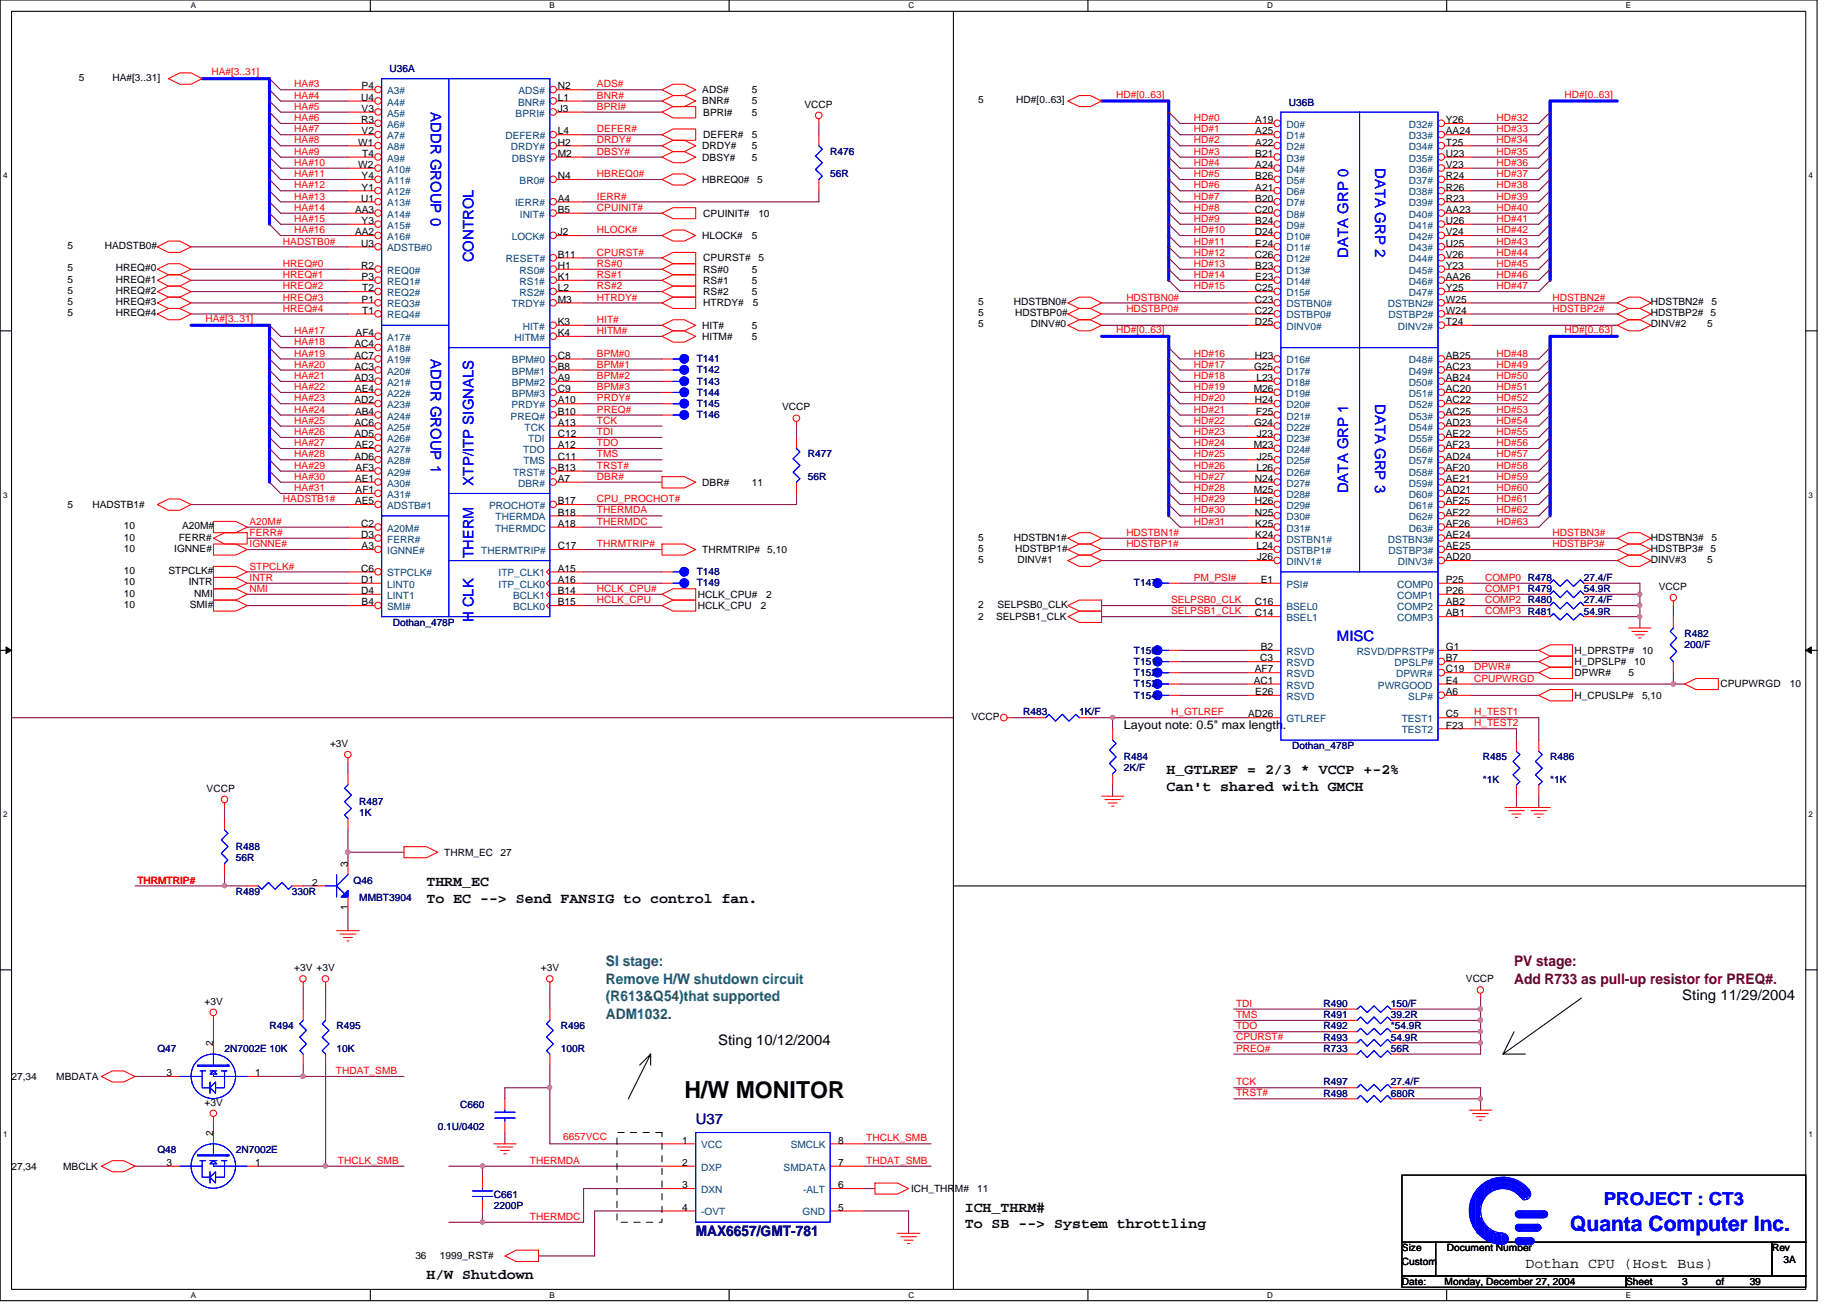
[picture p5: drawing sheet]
<svg xmlns="http://www.w3.org/2000/svg" width="297mm" height="210mm" viewBox="0 0 297 210" stroke-linecap="round" stroke-linejoin="round" font-family="sans-serif">
<defs><g id="words">
<text font-size="3.8" x="110.1" y="176.7">H/W MONITOR</text>
<text font-size="3.4" fill="#00f" x="252.5" y="198">Quanta Computer Inc.</text>
<text font-size="2.9" fill="#00f" x="257.9" y="193.8">PROJECT : CT3</text>
<g font-size="2.3" fill="#00f">
<text x="69.3" y="18" transform="rotate(90 69.3 18)">ADDR GROUP 0</text>
<text x="221.1" y="27.1" transform="rotate(90 221.1 27.1)">DATA GRP 2</text>
<text x="216.8" y="41.5" transform="rotate(-90 216.8 41.5)">DATA GRP 0</text>
<text x="76.2" y="42.2" transform="rotate(-90 76.2 42.2)">CONTROL</text>
<text x="69.3" y="57.7" transform="rotate(90 69.3 57.7)">ADDR GROUP 1</text>
<text x="221.1" y="64.9" transform="rotate(90 221.1 64.9)">DATA GRP 3</text>
<text x="76.2" y="78.1" transform="rotate(-90 76.2 78.1)">XTP/ITP SIGNALS</text>
<text x="216.8" y="79.4" transform="rotate(-90 216.8 79.4)">DATA GRP 1</text>
<text x="76.2" y="89.8" transform="rotate(-90 76.2 89.8)">THERM</text>
<text x="76.2" y="100.1" transform="rotate(-90 76.2 100.1)">H CLK</text>
<text x="215" y="103.2">MISC</text>
</g>
<g font-size="2.3">
<text x="187.6" y="124.5">H_GTLREF = 2/3 * VCCP +-2%</text>
<text x="187.6" y="127.2">Can't shared with GMCH</text>
<text x="68.6" y="142.6">THRM_EC</text>
<text x="68.6" y="145.2">To EC --&gt; Send FANSIG to control fan.</text>
<text x="270.5" y="160.9">Sting 11/29/2004</text>
<text x="115.5" y="168.1">Sting 10/12/2004</text>
<text x="155.1" y="194.9">ICH_THRM#</text>
<text x="155.1" y="197.5">To SB --&gt; System throttling</text>
<text x="245.3" y="203.9">Dothan CPU (Host Bus)</text>
<text x="68.6" y="205.7">H/W Shutdown</text>
</g>
<g font-size="2.3" fill="#008040">
<text x="97.4" y="155.4">SI stage:</text>
<text x="97.4" y="158.2">Remove H/W shutdown circuit</text>
<text x="97.4" y="161">(R613&amp;Q54)that supported</text>
<text x="97.4" y="163.8">ADM1032.</text>
</g>
<g font-size="2.3" fill="#800000">
<text x="243.5" y="155.4">PV stage:</text>
<text x="243.5" y="158.2">Add R733 as pull-up resistor for PREQ#.</text>
</g>
<g font-size="2.3" fill="#000080">
<text x="111.9" y="180.7">U37</text>
<text x="111.9" y="198.8">MAX6657/GMT-781</text>
</g>
<text font-size="1.9" x="180.8" y="117.2">Layout note: 0.5&quot; max length.</text>
<g font-size="1.6" fill="#000080">
<text x="62.6" y="11.6">U36A</text>
<text x="207.3" y="17">U36B</text>
<text x="133.5" y="24.9">R476</text>
<text x="133.5" y="28.5">56R</text>
<text x="112.1" y="58.3">T141</text>
<text x="112.1" y="60.1">T142</text>
<text x="112.1" y="61.9">T143</text>
<text x="112.1" y="63.7">T144</text>
<text x="112.1" y="65.5">T145</text>
<text x="112.1" y="67.3">T146</text>
<text x="129.9" y="73.6">R477</text>
<text x="129.9" y="77.2">56R</text>
<text x="112.1" y="92.5">T148</text>
<text x="112.1" y="94.3">T149</text>
<text x="182.4" y="94.3">T147</text>
<text x="254.7" y="93.4">27.4/F</text>
<text x="254.7" y="95.2">54.9R</text>
<text x="63.2" y="100.6">Dothan_478P</text>
<text x="254.7" y="97">27.4/F</text>
<text x="254.7" y="98.8">54.9R</text>
<text x="182.4" y="107">T151</text>
<text x="182.4" y="105.2">T150</text>
<text x="270.9" y="102.4">R482</text>
<text x="270.9" y="104.3">200/F</text>
<text x="182.4" y="112.4">T154</text>
<text x="182.4" y="108.8">T152</text>
<text x="182.4" y="110.6">T153</text>
<text x="164.5" y="115.1">R483</text>
<text x="173.6" y="115.1">1K/F</text>
<text x="180.8" y="122.3">R484</text>
<text x="180.8" y="124.1">2K/F</text>
<text x="207.8" y="120.5">Dothan_478P</text>
<text x="238.5" y="122.3">R485</text>
<text x="238.5" y="125.9">*1K</text>
<text x="249.3" y="122.3">R486</text>
<text x="249.3" y="125.9">*1K</text>
<text x="57.8" y="129.5">R487</text>
<text x="57.8" y="131.3">1K</text>
<text x="37.9" y="136.7">R488</text>
<text x="37.9" y="143.9">R489</text>
<text x="37.9" y="138.5">56R</text>
<text x="46.9" y="143.9">330R</text>
<text x="56.9" y="142.1">Q46</text>
<text x="57.8" y="145">MMBT3904</text>
<text x="212.8" y="162">R490</text>
<text x="223.7" y="162">150/F</text>
<text x="43.3" y="165.6">R494</text>
<text x="54.1" y="165.6">R495</text>
<text x="90.2" y="165.6">R496</text>
<text x="212.8" y="167.4">R493</text>
<text x="212.8" y="165.6">R492</text>
<text x="212.8" y="163.7">R491</text>
<text x="223.7" y="167.4">54.9R</text>
<text x="223.7" y="165.6">*54.9R</text>
<text x="223.7" y="163.7">39.2R</text>
<text x="25.3" y="169.2">Q47</text>
<text x="36.1" y="169.2">2N7002E 10K</text>
<text x="54.1" y="169.2">10K</text>
<text x="90.2" y="169.2">100R</text>
<text x="212.8" y="169.2">R733</text>
<text x="223.7" y="169.2">56R</text>
<text x="74" y="178.2">C660</text>
<text x="212.8" y="176.4">R498</text>
<text x="212.8" y="174.6">R497</text>
<text x="223.7" y="176.4">680R</text>
<text x="223.7" y="174.6">27.4/F</text>
<text x="25.3" y="185.4">Q48</text>
<text x="37.9" y="185.4">2N7002E</text>
<text x="70.4" y="181.8">0.1U/0402</text>
<text x="79.4" y="192.6">C661</text>
<text x="79.4" y="194.4">2200P</text>
</g>
<g font-size="1.6">
<text x="12.7" y="13">5</text>
<text x="18.1" y="13">HA#[3..31]</text>
<text x="58.1" y="16.2">U4</text>
<text x="58.2" y="14.4">P4</text>
<text x="58.2" y="18">V3</text>
<text x="89.7" y="18">J3</text>
<text x="89.7" y="14.4">N2</text>
<text x="89.7" y="16.2">L1</text>
<text x="112.9" y="16.8">BNR#</text>
<text x="112.9" y="15">ADS#</text>
<text x="120.9" y="16.8">5</text>
<text x="120.9" y="15">5</text>
<text x="129.4" y="17.3">VCCP</text>
<text x="157.3" y="16.6">5</text>
<text x="163.4" y="16.6">HD#[0..63]</text>
<text x="57.6" y="23.4">W1</text>
<text x="58.1" y="19.8">R3</text>
<text x="58.2" y="21.6">V2</text>
<text x="89.7" y="23.4">H2</text>
<text x="89.7" y="21.6">L4</text>
<text x="113.1" y="18.6">BPRI#</text>
<text x="113.1" y="22.2">DEFER#</text>
<text x="120.9" y="22.2">5</text>
<text x="120.9" y="18.6">5</text>
<text x="201.9" y="19.8">A19</text>
<text x="201.9" y="21.6">A25</text>
<text x="201.9" y="23.4">A22</text>
<text x="232.5" y="19.8">Y26</text>
<text x="232.5" y="21.6">AA24</text>
<text x="232.5" y="23.4">T25</text>
<text x="57.6" y="27">W2</text>
<text x="58.2" y="28.8">Y4</text>
<text x="58.2" y="25.2">T4</text>
<text x="89.7" y="25.2">M2</text>
<text x="89.7" y="28.8">N4</text>
<text x="112.9" y="25.8">DBSY#</text>
<text x="112.9" y="24">DRDY#</text>
<text x="112.9" y="29.4">HBREQ0#</text>
<text x="120.9" y="24">5</text>
<text x="120.9" y="25.8">5</text>
<text x="121.8" y="29.4">5</text>
<text x="201.9" y="25.2">B21</text>
<text x="201.9" y="27">A24</text>
<text x="201.9" y="28.8">B26</text>
<text x="232.5" y="25.2">U23</text>
<text x="232.5" y="27">V23</text>
<text x="232.5" y="28.8">R24</text>
<text x="57.1" y="34.2">AA3</text>
<text x="58.1" y="32.4">U1</text>
<text x="58.2" y="30.6">Y1</text>
<text x="89.7" y="34.2">B5</text>
<text x="89.7" y="32.4">A4</text>
<text x="113.1" y="34.8">CPUINIT#</text>
<text x="122" y="34.8">10</text>
<text x="201.8" y="34.2">C20</text>
<text x="201.9" y="30.6">A21</text>
<text x="201.9" y="32.4">B20</text>
<text x="232.5" y="30.6">R26</text>
<text x="232.5" y="32.4">R23</text>
<text x="232.5" y="34.2">AA23</text>
<text x="10.9" y="40">5</text>
<text x="16.8" y="40">HADSTB0#</text>
<text x="57.1" y="37.8">AA2</text>
<text x="58.1" y="39.7">U3</text>
<text x="58.2" y="36">Y3</text>
<text x="89.7" y="37.8">J2</text>
<text x="89.7" y="41.4">B11</text>
<text x="112.9" y="38.4">HLOCK#</text>
<text x="120.9" y="38.4">5</text>
<text x="201.8" y="37.8">D24</text>
<text x="201.8" y="41.4">C26</text>
<text x="201.9" y="36">B24</text>
<text x="201.9" y="39.7">E24</text>
<text x="232.5" y="36">U26</text>
<text x="232.5" y="37.8">V24</text>
<text x="232.5" y="39.7">U25</text>
<text x="232.5" y="41.4">V26</text>
<text x="10.9" y="45.5">5</text>
<text x="10.9" y="43.6">5</text>
<text x="10.9" y="47.2">5</text>
<text x="18.6" y="45.5">HREQ#1</text>
<text x="18.6" y="43.6">HREQ#0</text>
<text x="18.6" y="47.2">HREQ#2</text>
<text x="58.1" y="43.3">R2</text>
<text x="58.2" y="45">P3</text>
<text x="58.2" y="46.9">T2</text>
<text x="89.7" y="43.3">H1</text>
<text x="89.7" y="45">K1</text>
<text x="89.7" y="46.9">L2</text>
<text x="113.1" y="45.6">RS#1</text>
<text x="113.1" y="47.5">RS#2</text>
<text x="113.1" y="42">CPURST#</text>
<text x="113.1" y="43.9">RS#0</text>
<text x="120.9" y="45.6">5</text>
<text x="120.9" y="47.5">5</text>
<text x="120.9" y="43.9">5</text>
<text x="122" y="42">5</text>
<text x="201.8" y="46.9">C25</text>
<text x="201.9" y="43.3">B23</text>
<text x="201.9" y="45">E23</text>
<text x="232.5" y="43.3">Y23</text>
<text x="232.5" y="45">AA26</text>
<text x="232.5" y="46.9">Y25</text>
<text x="10.9" y="49.1">5</text>
<text x="10.9" y="50.9">5</text>
<text x="18.6" y="49.1">HREQ#3</text>
<text x="18.6" y="50.9">HREQ#4</text>
<text x="58.2" y="48.7">P1</text>
<text x="58.2" y="50.5">T1</text>
<text x="89.7" y="48.7">M3</text>
<text x="89.7" y="52.3">K3</text>
<text x="112.9" y="52.9">HIT#</text>
<text x="113.1" y="49.2">HTRDY#</text>
<text x="120.9" y="52.9">5</text>
<text x="121.1" y="49.2">5</text>
<text x="157.3" y="49.1">5</text>
<text x="157.3" y="52.7">5</text>
<text x="157.3" y="50.9">5</text>
<text x="163.1" y="49.1">HDSTBN0#</text>
<text x="163.3" y="50.9">HDSTBP0#</text>
<text x="165.8" y="52.7">DINV#0</text>
<text x="201.8" y="48.7">C23</text>
<text x="201.8" y="50.5">C22</text>
<text x="201.8" y="52.3">D25</text>
<text x="232.5" y="48.7">W25</text>
<text x="232.5" y="50.5">W24</text>
<text x="232.5" y="52.3">T24</text>
<text x="265.5" y="50.9">HDSTBP2#</text>
<text x="265.5" y="49.1">HDSTBN2#</text>
<text x="265.5" y="52.7">DINV#2</text>
<text x="274.5" y="52.7">5</text>
<text x="275.1" y="50.9">5</text>
<text x="275.2" y="49.1">5</text>
<text x="57" y="55.9">AC4</text>
<text x="57" y="57.7">AC7</text>
<text x="57" y="59.5">AC3</text>
<text x="57.2" y="54.1">AF4</text>
<text x="89.7" y="54.1">K4</text>
<text x="89.7" y="57.7">C8</text>
<text x="89.7" y="59.5">B8</text>
<text x="112.9" y="54.7">HITM#</text>
<text x="120.9" y="54.7">5</text>
<text x="201.7" y="59.5">G25</text>
<text x="201.8" y="57.7">H23</text>
<text x="232.5" y="57.7">AB25</text>
<text x="232.5" y="59.5">AC23</text>
<text x="57" y="61.3">AD3</text>
<text x="57" y="64.9">AD2</text>
<text x="57.1" y="63.1">AE4</text>
<text x="89.7" y="64.9">A10</text>
<text x="89.7" y="61.3">A9</text>
<text x="89.7" y="63.1">C9</text>
<text x="125.8" y="66">VCCP</text>
<text x="201.6" y="63.1">M26</text>
<text x="201.8" y="64.9">H24</text>
<text x="202.1" y="61.3">L23</text>
<text x="232.5" y="61.3">AB24</text>
<text x="232.5" y="63.1">AC20</text>
<text x="232.5" y="64.9">AC22</text>
<text x="57" y="68.5">AC6</text>
<text x="57" y="70.3">AD5</text>
<text x="57.1" y="66.7">AB4</text>
<text x="89.7" y="66.7">B10</text>
<text x="89.7" y="68.5">A13</text>
<text x="89.7" y="70.3">C12</text>
<text x="201.7" y="68.5">G24</text>
<text x="202" y="66.7">F25</text>
<text x="202.1" y="70.3">J23</text>
<text x="232.5" y="66.7">AC25</text>
<text x="232.5" y="68.5">AD23</text>
<text x="232.5" y="70.3">AE22</text>
<text x="57" y="73.9">AD6</text>
<text x="57.1" y="72.1">AE2</text>
<text x="57.1" y="77.5">AE1</text>
<text x="57.2" y="75.7">AF3</text>
<text x="89.7" y="72.1">A12</text>
<text x="89.7" y="75.7">B13</text>
<text x="89.7" y="73.9">C11</text>
<text x="89.7" y="77.5">A7</text>
<text x="201.6" y="72.1">M23</text>
<text x="201.8" y="77.5">N24</text>
<text x="202.1" y="75.7">L26</text>
<text x="202.1" y="73.9">J25</text>
<text x="232.5" y="72.1">AF23</text>
<text x="232.5" y="73.9">AD24</text>
<text x="232.5" y="75.7">AF20</text>
<text x="232.5" y="77.5">AE21</text>
<text x="10.9" y="81.7">5</text>
<text x="14.9" y="81.7">HADSTB1#</text>
<text x="57.1" y="81.1">AE5</text>
<text x="57.2" y="79.3">AF1</text>
<text x="89.7" y="81.1">B17</text>
<text x="89.7" y="82.9">B18</text>
<text x="112.9" y="78.1">DBR#</text>
<text x="120.9" y="78.1">11</text>
<text x="201.6" y="79.3">M25</text>
<text x="201.8" y="81.1">H26</text>
<text x="201.8" y="82.9">N25</text>
<text x="232.5" y="79.3">AD21</text>
<text x="232.5" y="81.1">AF25</text>
<text x="232.5" y="82.9">AF22</text>
<text x="19.9" y="88.7">10</text>
<text x="19.9" y="87">10</text>
<text x="19.9" y="85.1">10</text>
<text x="28" y="88.7">IGNNE#</text>
<text x="28.7" y="87">FERR#</text>
<text x="29.3" y="85.1">A20M#</text>
<text x="58.1" y="84.8">C2</text>
<text x="58.1" y="86.5">D3</text>
<text x="58.2" y="88.3">A3</text>
<text x="89.7" y="88.3">C17</text>
<text x="89.7" y="84.8">A18</text>
<text x="112.9" y="88.9">THRMTRIP#</text>
<text x="123.4" y="88.9">5,10</text>
<text x="157.3" y="87">5</text>
<text x="157.3" y="88.7">5</text>
<text x="163.1" y="87">HDSTBN1#</text>
<text x="163.3" y="88.7">HDSTBP1#</text>
<text x="201.9" y="84.8">K25</text>
<text x="201.9" y="86.5">K24</text>
<text x="202.1" y="88.3">L24</text>
<text x="232.5" y="86.5">AE24</text>
<text x="232.5" y="84.8">AF26</text>
<text x="232.5" y="88.3">AE25</text>
<text x="265.5" y="87">HDSTBN3#</text>
<text x="265.5" y="88.7">HDSTBP3#</text>
<text x="275.1" y="88.7">5</text>
<text x="275.2" y="87">5</text>
<text x="19.9" y="96">10</text>
<text x="19.9" y="94.1">10</text>
<text x="19.9" y="92.3">10</text>
<text x="27.1" y="92.3">STPCLK#</text>
<text x="30.3" y="94.1">INTR</text>
<text x="31.2" y="96">NMI</text>
<text x="58.1" y="91.9">C6</text>
<text x="58.1" y="93.8">D1</text>
<text x="58.1" y="95.5">D4</text>
<text x="89.7" y="91.9">A15</text>
<text x="89.7" y="93.8">A16</text>
<text x="89.7" y="95.5">B14</text>
<text x="157.3" y="90.6">5</text>
<text x="163.6" y="90.6">DINV#1</text>
<text x="202.1" y="90.1">J26</text>
<text x="202.8" y="93.8">E1</text>
<text x="232.5" y="93.8">P25</text>
<text x="232.5" y="95.5">P26</text>
<text x="232.5" y="90.1">AD20</text>
<text x="265.5" y="90.6">DINV#3</text>
<text x="266.8" y="94.9">VCCP</text>
<text x="274.5" y="90.6">5</text>
<text x="19.9" y="97.7">10</text>
<text x="30.5" y="97.7">SMI#</text>
<text x="58.2" y="97.4">B4</text>
<text x="89.7" y="97.4">B15</text>
<text x="112.2" y="98">HCLK_CPU</text>
<text x="112.2" y="96.1">HCLK_CPU#</text>
<text x="122.3" y="98">2</text>
<text x="123.2" y="96.1">2</text>
<text x="157.3" y="99.7">2</text>
<text x="157.3" y="97.7">2</text>
<text x="160.2" y="99.7">SELPSB1_CLK</text>
<text x="160.4" y="97.7">SELPSB0_CLK</text>
<text x="201.8" y="97.4">C16</text>
<text x="201.8" y="99.1">C14</text>
<text x="232.5" y="97.4">AB2</text>
<text x="232.5" y="99.1">AB1</text>
<text x="202.7" y="106.4">C3</text>
<text x="202.8" y="104.6">B2</text>
<text x="232.5" y="104.6">G1</text>
<text x="232.5" y="106.4">B7</text>
<text x="253.2" y="107">H_DPSLP#</text>
<text x="253.2" y="105.2">H_DPRSTP#</text>
<text x="262.8" y="107">10</text>
<text x="264.1" y="105.2">10</text>
<text x="201.6" y="110">AC1</text>
<text x="201.8" y="108.2">AF7</text>
<text x="201.9" y="111.8">E26</text>
<text x="232.5" y="108.2">C19</text>
<text x="232.5" y="110">E4</text>
<text x="232.5" y="111.8">A6</text>
<text x="253.2" y="112.4">H_CPUSLP#</text>
<text x="253.2" y="108.8">DPWR#</text>
<text x="261.9" y="108.8">5</text>
<text x="264.1" y="112.4">5,10</text>
<text x="276.7" y="110.6">CPUPWRGD</text>
<text x="287.9" y="110.6">10</text>
<text x="156.2" y="115.8">VCCP</text>
<text x="200.7" y="115.4">AD26</text>
<text x="232.5" y="115.4">C5</text>
<text x="232.5" y="117.2">F23</text>
<text x="53.1" y="120.1">+3V</text>
<text x="33.2" y="127.3">VCCP</text>
<text x="71.5" y="137.6">THRM_EC</text>
<text x="80.5" y="137.6">27</text>
<text x="50.2" y="142.5">2</text>
<text x="55.9" y="139.4" transform="rotate(-90 55.9 139.4)">3</text>
<text x="55.9" y="146.4" transform="rotate(-90 55.9 146.4)">1</text>
<text x="32.9" y="161.6">+3V</text>
<text x="47.3" y="156.2">+3V +3V</text>
<text x="87" y="156.2">+3V</text>
<text x="235.8" y="158">VCCP</text>
<text x="1.9" y="173.7">27,34</text>
<text x="9.1" y="173.7">MBDATA</text>
<text x="26.8" y="173.1">3</text>
<text x="34.3" y="168.3" transform="rotate(-90 34.3 168.3)">2</text>
<text x="41" y="173.1">1</text>
<text x="32.9" y="177.8">+3V</text>
<text x="34.3" y="182.7" transform="rotate(-90 34.3 182.7)">2</text>
<text x="109.7" y="183.9">1</text>
<text x="134.8" y="183.9">8</text>
<text x="1.9" y="188.1">27,34</text>
<text x="10.2" y="188.1">MBCLK</text>
<text x="26.8" y="187.5">3</text>
<text x="41" y="187.5">1</text>
<text x="109.7" y="187.5">2</text>
<text x="109.7" y="191.1">3</text>
<text x="134.8" y="187.5">7</text>
<text x="134.8" y="191.1">6</text>
<text x="146.5" y="191.7">ICH_THRM#</text>
<text x="157.1" y="191.7">11</text>
<text x="109.7" y="194.7">4</text>
<text x="134.8" y="194.7">5</text>
<text x="66.8" y="202.5">36</text>
<text x="70.7" y="202.5">1999_RST#</text>
<text x="225.5" y="201.3">Size</text>
<text x="225.5" y="203.5">Custom</text>
<text x="232.7" y="201.3">Document Number</text>
<text x="285" y="201.3">Rev</text>
<text x="286.8" y="203.1">3A</text>
<text x="225.5" y="206.7">Date:</text>
<text x="232.3" y="206.7">Monday, December 27, 2004</text>
<text x="261.5" y="206.7">Sheet</text>
<text x="270.5" y="206.7">3</text>
<text x="276" y="206.7">of</text>
<text x="281.4" y="206.7">39</text>
</g>
<g font-size="1.6" fill="#f00">
<text x="34" y="12.1">HA#[3..31]</text>
<text x="47.3" y="14.1">HA#3</text>
<text x="47.3" y="15.9">HA#4</text>
<text x="47.3" y="17.7">HA#5</text>
<text x="96" y="15.9">BNR#</text>
<text x="96" y="14.1">ADS#</text>
<text x="96" y="17.7">BPRI#</text>
<text x="179.5" y="15.7">HD#[0..63]</text>
<text x="251.6" y="15.7">HD#[0..63]</text>
<text x="47.3" y="21.3">HA#7</text>
<text x="47.3" y="19.5">HA#6</text>
<text x="47.3" y="23.1">HA#8</text>
<text x="96" y="21.3">DEFER#</text>
<text x="96" y="23.1">DRDY#</text>
<text x="192" y="19.5">HD#0</text>
<text x="192" y="21.3">HD#1</text>
<text x="192" y="23.1">HD#2</text>
<text x="240.7" y="19.5">HD#32</text>
<text x="240.7" y="21.3">HD#33</text>
<text x="240.7" y="23.1">HD#34</text>
<text x="47.3" y="24.9">HA#9</text>
<text x="47.3" y="28.5">HA#11</text>
<text x="47.3" y="26.7">HA#10</text>
<text x="96" y="28.5">HBREQ0#</text>
<text x="96" y="24.9">DBSY#</text>
<text x="192" y="24.9">HD#3</text>
<text x="192" y="28.5">HD#5</text>
<text x="192" y="26.7">HD#4</text>
<text x="240.7" y="28.5">HD#37</text>
<text x="240.7" y="24.9">HD#35</text>
<text x="240.7" y="26.7">HD#36</text>
<text x="47.3" y="32.1">HA#13</text>
<text x="47.3" y="35.7">HA#15</text>
<text x="47.3" y="33.9">HA#14</text>
<text x="47.3" y="30.3">HA#12</text>
<text x="96" y="32.1">IERR#</text>
<text x="96" y="33.9">CPUINIT#</text>
<text x="192" y="33.9">HD#8</text>
<text x="192" y="30.3">HD#6</text>
<text x="192" y="35.7">HD#9</text>
<text x="192" y="32.1">HD#7</text>
<text x="240.7" y="32.1">HD#39</text>
<text x="240.7" y="33.9">HD#40</text>
<text x="240.7" y="35.7">HD#41</text>
<text x="240.7" y="30.3">HD#38</text>
<text x="45.5" y="39.3">HADSTB0#</text>
<text x="47.3" y="37.5">HA#16</text>
<text x="96" y="37.5">HLOCK#</text>
<text x="96" y="41.1">CPURST#</text>
<text x="192" y="39.3">HD#11</text>
<text x="192" y="37.5">HD#10</text>
<text x="192" y="41.1">HD#12</text>
<text x="240.7" y="39.3">HD#43</text>
<text x="240.7" y="37.5">HD#42</text>
<text x="240.7" y="41.1">HD#44</text>
<text x="45.5" y="44.7">HREQ#1</text>
<text x="45.5" y="46.5">HREQ#2</text>
<text x="45.5" y="42.9">HREQ#0</text>
<text x="96" y="44.7">RS#1</text>
<text x="96" y="42.9">RS#0</text>
<text x="96" y="46.5">RS#2</text>
<text x="192" y="46.5">HD#15</text>
<text x="192" y="42.9">HD#13</text>
<text x="192" y="44.7">HD#14</text>
<text x="240.7" y="44.7">HD#46</text>
<text x="240.7" y="46.5">HD#47</text>
<text x="240.7" y="42.9">HD#45</text>
<text x="33.1" y="51.8">HA#[3..31]</text>
<text x="45.5" y="48.3">HREQ#3</text>
<text x="45.5" y="50.1">HREQ#4</text>
<text x="47.3" y="53.7">HA#17</text>
<text x="96" y="48.3">HTRDY#</text>
<text x="96" y="51.9">HIT#</text>
<text x="96" y="53.7">HITM#</text>
<text x="179.5" y="53.6">HD#[0..63]</text>
<text x="181.1" y="50.1">HDSTBP0#</text>
<text x="181.1" y="48.3">HDSTBN0#</text>
<text x="249.7" y="48.3">HDSTBN2#</text>
<text x="249.7" y="50.1">HDSTBP2#</text>
<text x="251.6" y="53.6">HD#[0..63]</text>
<text x="47.3" y="55.5">HA#18</text>
<text x="47.3" y="59.1">HA#20</text>
<text x="47.3" y="57.4">HA#19</text>
<text x="96" y="59.1">BPM#1</text>
<text x="96" y="57.4">BPM#0</text>
<text x="192" y="57.4">HD#16</text>
<text x="192" y="59.1">HD#17</text>
<text x="240.7" y="59.1">HD#49</text>
<text x="240.7" y="57.4">HD#48</text>
<text x="47.3" y="64.6">HA#23</text>
<text x="47.3" y="61">HA#21</text>
<text x="47.3" y="62.7">HA#22</text>
<text x="96" y="62.7">BPM#3</text>
<text x="96" y="64.6">PRDY#</text>
<text x="96" y="61">BPM#2</text>
<text x="192" y="64.6">HD#20</text>
<text x="192" y="61">HD#18</text>
<text x="192" y="62.7">HD#19</text>
<text x="240.7" y="62.7">HD#51</text>
<text x="240.7" y="64.6">HD#52</text>
<text x="240.7" y="61">HD#50</text>
<text x="47.3" y="66.4">HA#24</text>
<text x="47.3" y="68.2">HA#25</text>
<text x="47.3" y="71.8">HA#27</text>
<text x="47.3" y="70">HA#26</text>
<text x="96" y="66.4">PREQ#</text>
<text x="96" y="68.2">TCK</text>
<text x="96" y="70">TDI</text>
<text x="96" y="71.8">TDO</text>
<text x="192" y="70">HD#23</text>
<text x="192" y="68.2">HD#22</text>
<text x="192" y="66.4">HD#21</text>
<text x="192" y="71.8">HD#24</text>
<text x="240.7" y="71.8">HD#56</text>
<text x="240.7" y="66.4">HD#53</text>
<text x="240.7" y="68.2">HD#54</text>
<text x="240.7" y="70">HD#55</text>
<text x="47.3" y="73.6">HA#28</text>
<text x="47.3" y="77.2">HA#30</text>
<text x="47.3" y="75.4">HA#29</text>
<text x="96" y="77.2">DBR#</text>
<text x="96" y="75.4">TRST#</text>
<text x="96" y="73.6">TMS</text>
<text x="192" y="75.4">HD#26</text>
<text x="192" y="77.2">HD#27</text>
<text x="192" y="73.6">HD#25</text>
<text x="240.7" y="75.4">HD#58</text>
<text x="240.7" y="77.2">HD#59</text>
<text x="240.7" y="73.6">HD#57</text>
<text x="45.5" y="80.8">HADSTB1#</text>
<text x="47.3" y="79">HA#31</text>
<text x="96" y="82.6">THERMDA</text>
<text x="96" y="80.8">CPU_PROCHOT#</text>
<text x="192" y="80.8">HD#29</text>
<text x="192" y="79">HD#28</text>
<text x="192" y="82.6">HD#30</text>
<text x="240.7" y="79">HD#60</text>
<text x="240.7" y="82.6">HD#62</text>
<text x="240.7" y="80.8">HD#61</text>
<text x="40.1" y="88">IGNNE#</text>
<text x="40.1" y="84.4">A20M#</text>
<text x="40.1" y="86.2">FERR#</text>
<text x="96" y="84.4">THERMDC</text>
<text x="96" y="88">THRMTRIP#</text>
<text x="181.1" y="86.2">HDSTBN1#</text>
<text x="181.1" y="88">HDSTBP1#</text>
<text x="192" y="84.4">HD#31</text>
<text x="240.7" y="84.4">HD#63</text>
<text x="249.7" y="88">HDSTBP3#</text>
<text x="249.7" y="86.2">HDSTBN3#</text>
<text x="40.1" y="93.4">INTR</text>
<text x="40.1" y="95.2">NMI</text>
<text x="40.1" y="91.6">STPCLK#</text>
<text x="96" y="95.2">HCLK_CPU#</text>
<text x="192" y="93.4">PM_PSI#</text>
<text x="238.8" y="93.4">COMP0 R478</text>
<text x="238.8" y="95.2">COMP1 R479</text>
<text x="96" y="97">HCLK_CPU</text>
<text x="188.3" y="98.8">SELPSB1_CLK</text>
<text x="188.3" y="97">SELPSB0_CLK</text>
<text x="238.8" y="98.8">COMP3 R481</text>
<text x="238.8" y="97">COMP2 R480</text>
<text x="237.1" y="107.8">DPWR#</text>
<text x="237.1" y="109.6">CPUPWRGD</text>
<text x="188.3" y="115.1">H_GTLREF</text>
<text x="237.1" y="115.1">H_TEST1</text>
<text x="237.1" y="116.8">H_TEST2</text>
<text x="22.1" y="142.1">THRMTRIP#</text>
<text x="198.8" y="161.9">TDI</text>
<text x="198.8" y="167.3">CPURST#</text>
<text x="198.8" y="165.6">TDO</text>
<text x="198.8" y="163.7">TMS</text>
<text x="54" y="172.8">THDAT_SMB</text>
<text x="198.8" y="169.2">PREQ#</text>
<text x="198.8" y="176.4">TRST#</text>
<text x="198.8" y="174.6">TCK</text>
<text x="90.6" y="183.4">6657VCC</text>
<text x="139.3" y="183.6">THCLK_SMB</text>
<text x="54.4" y="187.2">THCLK_SMB</text>
<text x="85.2" y="187.2">THERMDA</text>
<text x="139.3" y="187.2">THDAT_SMB</text>
<text x="85.2" y="196.2">THERMDC</text>
</g>
<g font-size="1.6" fill="#004080">
<text x="62.3" y="15.2">A3#</text>
<text x="62.3" y="17">A4#</text>
<text x="83.3" y="17">BNR#</text>
<text x="83.4" y="15.2">ADS#</text>
<text x="62.3" y="18.8">A5#</text>
<text x="62.3" y="20.6">A6#</text>
<text x="62.3" y="22.4">A7#</text>
<text x="81.3" y="22.4">DEFER#</text>
<text x="82.9" y="18.8">BPRI#</text>
<text x="206.9" y="20.6">D0#</text>
<text x="206.9" y="22.4">D1#</text>
<text x="226.6" y="20.6">D32#</text>
<text x="226.6" y="22.4">D33#</text>
<text x="62.3" y="24.2">A8#</text>
<text x="62.3" y="26">A9#</text>
<text x="62.3" y="27.8">A10#</text>
<text x="62.3" y="29.6">A11#</text>
<text x="82.2" y="24.2">DRDY#</text>
<text x="82.3" y="26">DBSY#</text>
<text x="83.6" y="29.6">BR0#</text>
<text x="206.9" y="24.2">D2#</text>
<text x="206.9" y="26">D3#</text>
<text x="206.9" y="27.8">D4#</text>
<text x="206.9" y="29.6">D5#</text>
<text x="226.6" y="24.2">D34#</text>
<text x="226.6" y="26">D35#</text>
<text x="226.6" y="27.8">D36#</text>
<text x="226.6" y="29.6">D37#</text>
<text x="62.3" y="31.4">A12#</text>
<text x="62.3" y="33.2">A13#</text>
<text x="62.3" y="35">A14#</text>
<text x="82.8" y="33.2">IERR#</text>
<text x="83.6" y="35">INIT#</text>
<text x="206.9" y="31.4">D6#</text>
<text x="206.9" y="33.2">D7#</text>
<text x="206.9" y="35">D8#</text>
<text x="226.6" y="31.4">D38#</text>
<text x="226.6" y="33.2">D39#</text>
<text x="226.6" y="35">D40#</text>
<text x="62.3" y="36.8">A15#</text>
<text x="62.3" y="38.6">A16#</text>
<text x="62.3" y="40.4">ADSTB#0</text>
<text x="82.3" y="38.6">LOCK#</text>
<text x="206.9" y="36.8">D9#</text>
<text x="206.9" y="38.6">D10#</text>
<text x="206.9" y="40.4">D11#</text>
<text x="226.6" y="36.8">D41#</text>
<text x="226.6" y="38.6">D42#</text>
<text x="226.6" y="40.4">D43#</text>
<text x="62.3" y="44">REQ0#</text>
<text x="62.3" y="45.8">REQ1#</text>
<text x="62.3" y="47.6">REQ2#</text>
<text x="81.4" y="42.2">RESET#</text>
<text x="83.6" y="44">RS0#</text>
<text x="83.6" y="45.8">RS1#</text>
<text x="83.6" y="47.6">RS2#</text>
<text x="206.9" y="42.2">D12#</text>
<text x="206.9" y="44">D13#</text>
<text x="206.9" y="45.8">D14#</text>
<text x="206.9" y="47.6">D15#</text>
<text x="226.6" y="42.2">D44#</text>
<text x="226.6" y="44">D45#</text>
<text x="226.6" y="45.8">D46#</text>
<text x="226.6" y="47.6">D47#</text>
<text x="62.3" y="49.4">REQ3#</text>
<text x="62.3" y="51.2">REQ4#</text>
<text x="82.3" y="49.4">TRDY#</text>
<text x="84.1" y="53">HIT#</text>
<text x="206.9" y="49.4">DSTBN0#</text>
<text x="206.9" y="51.2">DSTBP0#</text>
<text x="206.9" y="53">DINV0#</text>
<text x="223.2" y="49.4">DSTBN2#</text>
<text x="223.3" y="51.2">DSTBP2#</text>
<text x="224.8" y="53">DINV2#</text>
<text x="62.3" y="54.8">A17#</text>
<text x="62.3" y="56.6">A18#</text>
<text x="62.3" y="58.5">A19#</text>
<text x="82.3" y="58.5">BPM#0</text>
<text x="82.8" y="54.8">HITM#</text>
<text x="206.9" y="58.5">D16#</text>
<text x="226.6" y="58.5">D48#</text>
<text x="62.3" y="60.2">A20#</text>
<text x="62.3" y="62.1">A21#</text>
<text x="62.3" y="63.8">A22#</text>
<text x="62.3" y="65.7">A23#</text>
<text x="82.3" y="65.7">PRDY#</text>
<text x="82.3" y="60.2">BPM#1</text>
<text x="82.3" y="62.1">BPM#2</text>
<text x="82.3" y="63.8">BPM#3</text>
<text x="206.9" y="60.2">D17#</text>
<text x="206.9" y="62.1">D18#</text>
<text x="206.9" y="63.8">D19#</text>
<text x="206.9" y="65.7">D20#</text>
<text x="226.6" y="60.2">D49#</text>
<text x="226.6" y="62.1">D50#</text>
<text x="226.6" y="63.8">D51#</text>
<text x="226.6" y="65.7">D52#</text>
<text x="62.3" y="67.5">A24#</text>
<text x="62.3" y="69.3">A25#</text>
<text x="62.3" y="71.1">A26#</text>
<text x="82.1" y="67.5">PREQ#</text>
<text x="84.4" y="69.3">TCK</text>
<text x="85" y="71.1">TDI</text>
<text x="206.9" y="67.5">D21#</text>
<text x="206.9" y="69.3">D22#</text>
<text x="206.9" y="71.1">D23#</text>
<text x="226.6" y="67.5">D53#</text>
<text x="226.6" y="69.3">D54#</text>
<text x="226.6" y="71.1">D55#</text>
<text x="62.3" y="72.9">A27#</text>
<text x="62.3" y="74.7">A28#</text>
<text x="62.3" y="76.5">A29#</text>
<text x="82.5" y="76.5">TRST#</text>
<text x="84.2" y="72.9">TDO</text>
<text x="84.2" y="74.7">TMS</text>
<text x="206.9" y="72.9">D24#</text>
<text x="206.9" y="74.7">D25#</text>
<text x="206.9" y="76.5">D26#</text>
<text x="226.6" y="72.9">D56#</text>
<text x="226.6" y="74.7">D57#</text>
<text x="226.6" y="76.5">D58#</text>
<text x="62.3" y="78.3">A30#</text>
<text x="62.3" y="80.1">A31#</text>
<text x="62.3" y="81.9">ADSTB#1</text>
<text x="78.7" y="81.9">PROCHOT#</text>
<text x="79.7" y="83.7">THERMDA</text>
<text x="83.3" y="78.3">DBR#</text>
<text x="206.9" y="78.3">D27#</text>
<text x="206.9" y="80.1">D28#</text>
<text x="206.9" y="81.9">D29#</text>
<text x="206.9" y="83.7">D30#</text>
<text x="226.6" y="78.3">D59#</text>
<text x="226.6" y="80.1">D60#</text>
<text x="226.6" y="81.9">D61#</text>
<text x="226.6" y="83.7">D62#</text>
<text x="62.3" y="85.5">A20M#</text>
<text x="62.3" y="87.3">FERR#</text>
<text x="62.3" y="89.1">IGNNE#</text>
<text x="77.4" y="89.1">THERMTRIP#</text>
<text x="79.6" y="85.5">THERMDC</text>
<text x="206.9" y="85.5">D31#</text>
<text x="206.9" y="87.3">DSTBN1#</text>
<text x="206.9" y="89.1">DSTBP1#</text>
<text x="223.2" y="87.3">DSTBN3#</text>
<text x="223.3" y="89.1">DSTBP3#</text>
<text x="226.6" y="85.5">D63#</text>
<text x="62.3" y="92.7">STPCLK#</text>
<text x="62.3" y="94.5">LINT0</text>
<text x="80.2" y="92.7">ITP_CLK1</text>
<text x="80.2" y="94.5">ITP_CLK0</text>
<text x="206.9" y="90.9">DINV1#</text>
<text x="206.9" y="94.5">PSI#</text>
<text x="224.7" y="94.5">COMP0</text>
<text x="224.8" y="90.9">DINV3#</text>
<text x="62.3" y="96.3">LINT1</text>
<text x="62.3" y="98.1">SMI#</text>
<text x="82.5" y="96.3">BCLK1</text>
<text x="82.5" y="98.1">BCLK0</text>
<text x="206.9" y="98.1">BSEL0</text>
<text x="206.9" y="99.9">BSEL1</text>
<text x="224.7" y="96.3">COMP1</text>
<text x="224.7" y="98.1">COMP2</text>
<text x="224.7" y="99.9">COMP3</text>
<text x="206.9" y="105.3">RSVD</text>
<text x="206.9" y="107.1">RSVD</text>
<text x="218.2" y="105.3">RSVD/DPRSTP#</text>
<text x="224.3" y="107.1">DPSLP#</text>
<text x="206.9" y="108.9">RSVD</text>
<text x="206.9" y="110.7">RSVD</text>
<text x="206.9" y="112.6">RSVD</text>
<text x="221.6" y="110.7">PWRGOOD</text>
<text x="224.5" y="108.9">DPWR#</text>
<text x="226.5" y="112.6">SLP#</text>
<text x="206.9" y="116.2">GTLREF</text>
<text x="225.4" y="116.2">TEST1</text>
<text x="225.4" y="117.9">TEST2</text>
<text x="112.8" y="184.7">VCC</text>
<text x="127.2" y="184.7">SMCLK</text>
<text x="112.8" y="188.3">DXP</text>
<text x="112.8" y="191.9">DXN</text>
<text x="126" y="188.3">SMDATA</text>
<text x="129.2" y="191.9">-ALT</text>
<text x="112.8" y="195.5">-OVT</text>
<text x="129.1" y="195.5">GND</text>
</g>
<g font-size="1.3">
<text x="30.7" y="1.4">A</text>
<text x="88.4" y="1.4">B</text>
<text x="146.1" y="1.4">C</text>
<text x="203.8" y="1.4">D</text>
<text x="261.5" y="1.4">E</text>
<text x=".5" y="28.7">4</text>
<text x="290.9" y="28.7">4</text>
<text x=".5" y="80.1">3</text>
<text x="290.9" y="80.1">3</text>
<text x=".5" y="131.4">2</text>
<text x="290.9" y="131.4">2</text>
<text x=".5" y="182.8">1</text>
<text x="290.9" y="182.8">1</text>
<text x="30.7" y="208.7">A</text>
<text x="88.4" y="208.7">B</text>
<text x="146.1" y="208.7">C</text>
<text x="203.8" y="208.7">D</text>
<text x="261.5" y="208.7">E</text>
</g>
</g></defs>
<path d="M0 0h292.2v209.2h-292.2zM1.9 1.8h288.5v205.6h-288.5z" fill="none" stroke="#000" stroke-width=".17"/>
<g fill="#fff">
<path d="M30.7 .2h.8v1.4h-.8z"/>
<path d="M30.7 207.6h.8v1.4h-.8z"/>
</g>
<path d="M59.6 0v1.8M59.6 207.4v1.8" fill="none" stroke="#000" stroke-width=".17"/>
<g fill="#fff">
<path d="M88.4 .2h.8v1.4h-.8z"/>
<path d="M88.4 207.6h.8v1.4h-.8z"/>
</g>
<path d="M117.3 0v1.8M117.3 207.4v1.8" fill="none" stroke="#000" stroke-width=".17"/>
<g fill="#fff">
<path d="M146.1 .2h.9v1.4h-.9z"/>
<path d="M146.1 207.6h.9v1.4h-.9z"/>
</g>
<path d="M175 0v1.8M175 207.4v1.8" fill="none" stroke="#000" stroke-width=".17"/>
<g fill="#fff">
<path d="M203.8 .2h.9v1.4h-.9z"/>
<path d="M203.8 207.6h.9v1.4h-.9z"/>
</g>
<path d="M232.7 0v1.8M232.7 207.4v1.8" fill="none" stroke="#000" stroke-width=".17"/>
<g fill="#fff">
<path d="M261.5 .2h.8v1.4h-.8z"/>
<path d="M261.5 207.6h.8v1.4h-.8z"/>
<path d="M.5 27.5h.7v1.4h-.7z"/>
<path d="M290.9 27.5h.6v1.4h-.6z"/>
<path d="M.5 78.9h.7v1.4h-.7z"/>
<path d="M290.9 78.9h.6v1.4h-.6z"/>
</g>
<path d="M0 53.2h1.9M290.4 53.2h1.8" fill="none" stroke="#000" stroke-width=".17"/>
<g fill="#fff">
<path d="M.5 130.3h.7v1.4h-.7z"/>
<path d="M290.9 130.3h.6v1.4h-.6z"/>
</g>
<path d="M0 104.6h1.9M290.4 104.6h1.8" fill="none" stroke="#000" stroke-width=".17"/>
<path d="M1 104.1l.9 .5-.9 .5zM290.4 104.6l.9-.5v1z" fill="#000" stroke="#000" stroke-width=".16"/>
<g fill="#fff">
<path d="M.5 181.7h.7v1.4h-.7z"/>
<path d="M290.9 181.7h.6v1.4h-.6z"/>
</g>
<g fill="none" stroke="#000" stroke-width=".17">
<path d="M153.3 1.8v205.6M0 156h1.9M153.3 142.5h137.1M290.4 156h1.8M102.9 171.3l1.7-1.8-3.6 7.2M104.6 169.5v1.8M241.7 169.5h3.6M254.3 160.5l-12.6 9 1.8-3.6M225.5 189h64.9v10.8h-64.9zM225.5 199.8h5.4v5.4h-5.4zM230.9 199.8h54.1v5.4h-54.1zM285 199.8h5.4v5.4h-5.4z"/>
<path d="M225.5 205.2h36v1.9h-36zM261.5 205.2h28.9v1.9h-28.9z"/>
</g>
<g fill="none" stroke="#800040" stroke-width=".17">
<path d="M43.3 19.9l1.8 1.8h10.9M43.3 14.4l1.8 1.9h10.9M43.3 12.7l1.8 1.7h10.9M43.3 18l1.8 1.9h10.9M43.3 16.3l1.8 1.7h10.9M93.8 14.4h12.7M93.8 16.3h12.7M93.8 18h12.7M131.7 19.9v1.8M188 18h.1M188 19.9l1.8 1.8h10.8M188 18l1.8 1.9h10.8"/>
<path d="M249.3 18l-1.8 1.9h-10.8M249.3 19.9l-1.8 1.8h-10.8M30.7 39.7h25.3M43.3 27.1l1.8 1.8h10.9M43.3 36.1l1.8 1.8h10.9M43.3 21.7l1.8 1.8h10.9M43.3 34.3l1.8 1.8h10.9M43.3 32.5l1.8 1.8h10.9M43.3 30.7l1.8 1.8h10.9M43.3 25.3l1.8 1.8h10.9M43.3 23.5l1.8 1.8h10.9M43.3 28.9l1.8 1.8h10.9"/>
<path d="M93.8 21.7h12.7M93.8 37.9h12.7M93.8 23.5h12.7M93.8 28.9h12.7M93.8 34.3h12.7M93.8 25.3h12.7M131.7 30.7v1.8h-37.9M188 32.5l1.8 1.8h10.8M188 39.7l1.8 1.8h10.8M188 36.1l1.8 1.8h10.8M188 28.9l1.8 1.8h10.8M188 23.5l1.8 1.8h10.8"/>
<path d="M188 25.3l1.8 1.8h10.8M188 30.7l1.8 1.8h10.8M188 37.9l1.8 1.8h10.8M188 21.7l1.8 1.8h10.8M188 34.3l1.8 1.8h10.8M188 27.1l1.8 1.8h10.8M249.3 25.3l-1.8 1.8h-10.8M249.3 28.9l-1.8 1.8h-10.8M249.3 27.1l-1.8 1.8h-10.8M249.3 23.5l-1.8 1.8h-10.8M249.3 34.3l-1.8 1.8h-10.8M249.3 37.9l-1.8 1.8h-10.8"/>
<path d="M249.3 30.7l-1.8 1.8h-10.8M249.3 21.7l-1.8 1.8h-10.8M249.3 32.5l-1.8 1.8h-10.8M249.3 36.1l-1.8 1.8h-10.8M249.3 39.7l-1.8 1.8h-10.8M30.7 45.1h25.3M30.7 48.7h25.3M30.7 46.9h25.3M30.7 43.3h25.3M30.7 50.5h25.3M43.3 55.9l1.8 1.8h10.9M43.3 54.1l1.8 1.8h10.9"/>
<path d="M43.3 59.5l1.8 1.8h10.9M43.3 57.7l1.8 1.8h10.9M43.3 52.3l1.8 1.8h10.9M93.8 45.1h12.7M93.8 59.5h12.7M93.8 48.7h12.7M93.8 46.9h12.7M93.8 43.3h12.7M93.8 52.3h12.7M93.8 54.1h12.7M93.8 57.7h12.7M93.8 41.5h12.7"/>
<path d="M177.2 48.7h23.4M177.2 52.3h23.4M177.2 50.5h23.4M188 41.5l1.8 1.8h10.8M188 43.3l1.8 1.8h10.8M188 45.1l1.8 1.8h10.8M188 55.9l1.8 1.8h10.8M188 59.5l1.8 1.8h10.8M188 57.7l1.8 1.8h10.8M236.7 48.7h23.4M236.7 52.3h23.4M236.7 50.5h23.4"/>
<path d="M249.3 41.5l-1.8 1.8h-10.8M249.3 59.5l-1.8 1.8h-10.8M249.3 43.3l-1.8 1.8h-10.8M249.3 45.1l-1.8 1.8h-10.8M249.3 57.7l-1.8 1.8h-10.8M249.3 55.9l-1.8 1.8h-10.8M43.3 74l1.8 1.8h10.9M43.3 72.1l1.8 1.9h10.9M43.3 68.5l1.8 1.9h10.9M43.3 77.6l1.8 1.8h10.9M43.3 61.3l1.8 1.8h10.9M43.3 70.4l1.8 1.7h10.9"/>
<path d="M43.3 66.8l1.8 1.7h10.9M43.3 75.8l1.8 1.8h10.9M43.3 64.9l1.8 1.9h10.9M43.3 63.1l1.8 1.8h10.9M93.8 64.9h12.7M93.8 63.1h12.7M93.8 66.8h12.7M93.8 77.6h12.7M93.8 75.8h12.7M93.8 68.5h12.7M93.8 61.3h12.7M93.8 72.1h12.7"/>
<path d="M93.8 74h12.7M93.8 70.4h12.7M128.1 79.4v1.8h-34.3M128.1 68.5v1.9M188 77.6l1.8 1.8h10.8M188 68.5l1.8 1.9h10.8M188 64.9l1.8 1.9h10.8M188 79.4l1.8 1.8h10.8M188 61.3l1.8 1.8h10.8M188 70.4l1.8 1.7h10.8M188 72.1l1.8 1.9h10.8M188 63.1l1.8 1.8h10.8"/>
<path d="M188 74l1.8 1.8h10.8M188 66.8l1.8 1.7h10.8M188 75.8l1.8 1.8h10.8M249.3 64.9l-1.8 1.9h-10.8M249.3 72.1l-1.8 1.9h-10.8M249.3 66.8l-1.8 1.7h-10.8M249.3 61.3l-1.8 1.8h-10.8M249.3 63.1l-1.8 1.8h-10.8M249.3 75.8l-1.8 1.8h-10.8M249.3 74l-1.8 1.8h-10.8M249.3 68.5l-1.8 1.9h-10.8M249.3 70.4l-1.8 1.7h-10.8"/>
<path d="M249.3 79.4l-1.8 1.8h-10.8M249.3 77.6l-1.8 1.8h-10.8M30.7 81.2h25.3M39.7 84.8h16.3M39.7 93.8h16.3M39.7 88.4h16.3M39.7 95.6h16.3M39.7 97.4h16.3M39.7 92h16.3M39.7 86.6h16.3M93.8 84.8h12.7M93.8 93.8h12.7"/>
<path d="M93.8 83h12.7M93.8 88.4h12.7M93.8 95.6h12.7M93.8 97.4h12.7M93.8 92h12.7M177.2 88.4h23.4M177.2 97.4h23.4M177.2 86.6h23.4M177.2 99.2h23.4M177.2 90.2h23.4M188 81.2l1.8 1.8h10.8M188 83l1.8 1.8h10.8"/>
<path d="M189.8 93.8h10.8M236.7 93.8h10.8M236.7 88.4h23.4M236.7 95.6h10.8M236.7 97.4h10.8M236.7 86.6h23.4M236.7 99.2h10.8M236.7 90.2h23.4M249.3 83l-1.8 1.8h-10.8M249.3 81.2l-1.8 1.8h-10.8M256.5 93.8h7.2v7.2M256.5 95.6h7.2"/>
<path d="M256.5 97.4h7.2M256.5 99.2h7.2M269.1 97.4v1.8M1.9 115.4h151.4M162.7 115.4h3.6M175.3 115.4h25.3M178.9 115.4v1.8M189.8 108.2h10.8M189.8 106.4h10.8M189.8 111.8h10.8M189.8 110h10.8M189.8 104.6h10.8"/>
<path d="M236.7 115.4h10.8v3.6M236.7 117.2h7.2v1.8M236.7 108.2h10.8M236.7 106.4h10.8M236.7 111.8h10.8M236.7 110h34.2M236.7 104.6h10.8M269.1 108.2v1.8M36.1 129.9v1.8M56 133.5v3.6h9M56 122.6v1.9M56 137.1v1.8"/>
<path d="M178.9 126.2v1.9M243.9 128.1v1.8M247.5 128.1v1.8M21.7 142.5h18M36.1 140.7v1.8M48.8 158.7v3.6M48.8 142.5h1.7M52.4 158.7v3.6M56 146.1v3.6M88.4 158.7v3.6M21.7 173.1h5.4M34.3 164.1v3.6"/>
<path d="M41.5 173.1h23.5M48.8 171.3v1.8M52.4 171.3v16.3M88.4 175h-7.2v1.7M88.4 171.3v12.7h18.1M198.4 176.7h18M198.4 175h18M198.4 162.3h18M198.4 167.7h18M198.4 165.9h18M198.4 164.1h18M198.4 169.5h18"/>
<path d="M225.5 176.7h12.6M225.5 175h12.6v3.6M225.5 162.3h12.6M225.5 167.7h12.6M225.5 165.9h12.6M225.5 164.1h12.6M238.1 160.5v9h-12.6M21.7 187.6h5.4M34.3 180.3v1.9M41.5 187.6h23.5M72.2 187.6h34.3M77.6 187.6v1.8"/>
<path d="M77.6 194.8v1.8M81.2 182.2v1.8M106.5 191.2h-12.7v5.4h-21.6M106.5 194.8h-10.9v7.2h-9M138.9 187.6h10.8M138.9 194.8h7.2v3.6M138.9 184h10.8M138.9 191.2h1.8"/>
</g>
<path d="M32.5 12.7h10.8v23.4M177.2 16.3h10.8v28.8M260.1 16.3h-10.8v28.8M30.7 52.3h12.6v25.3M177.2 54.1h10.8v28.9M260.1 54.1h-10.8v28.9" fill="none" stroke="#00f" stroke-width=".51"/>
<g fill="#f0f" stroke="#f0f" stroke-width=".17">
<circle cx="77.6" cy="187.5" r=".34"/>
<circle cx="88.4" cy="174.9" r=".34"/>
<circle cx="238.1" cy="164.1" r=".35"/>
<circle cx="55.9" cy="137" r=".37"/>
<circle cx="36.1" cy="142.4" r=".34"/>
<circle cx="263.7" cy="95.6" r=".34"/>
<circle cx="178.9" cy="115.4" r=".34"/>
<circle cx="238.1" cy="162.3" r=".34"/>
<circle cx="238.1" cy="165.9" r=".34"/>
<circle cx="269.1" cy="110" r=".35"/>
<circle cx="238.1" cy="176.7" r=".34"/>
<circle cx="263.7" cy="97.4" r=".34"/>
<circle cx="77.6" cy="196.5" r=".34"/>
<circle cx="263.7" cy="99.2" r=".34"/>
<circle cx="48.7" cy="173.1" r=".35"/>
<circle cx="52.3" cy="187.5" r=".34"/>
<circle cx="238.1" cy="167.7" r=".34"/>
</g>
<g fill="none" stroke="#f00" stroke-width=".17">
<path d="M27.1 12.7l1.8-1h1.8l1.8 1-1.8 .8h-1.8zM106.5 18l1.7-.9h3.7v1.9h-3.7zM106.5 16.3l1.7-.9h1.9l1.8 .9-1.8 .8h-1.9zM106.5 14.4l1.7-.9h1.9l1.8 .9-1.8 1h-1.9zM131.7 19.1v.8M171.7 16.3l1.9-.9h1.7l1.9 .9-1.9 .8h-1.7zM25.3 39.7l1.8-.9h1.8l1.8 .9-1.8 .9h-1.8zM106.5 37.9l1.7-.9h1.9l1.8 .9-1.8 .9h-1.9zM106.5 25.3l1.7-.9h1.9l1.8 .9-1.8 .9h-1.9zM106.5 23.5l1.7-.9h1.9l1.8 .9-1.8 .9h-1.9zM106.5 21.7l1.7-1h3.7v1.9h-3.7zM106.5 28.9l1.7-.9h1.9l1.8 .9-1.8 .9h-1.9z"/>
<path d="M106.5 34.3l1.7-.9h3.7v1.8h-3.7zM25.3 45.1l1.8-.9h1.8l1.8 .9-1.8 .9h-1.8zM25.3 48.7l1.8-.9h1.8l1.8 .9-1.8 .9h-1.8zM25.3 43.3l1.8-.9h1.8l1.8 .9-1.8 .9h-1.8zM25.3 50.5l1.8-.9h1.8l1.8 .9-1.8 .9h-1.8zM25.3 46.9l1.8-.9h1.8l1.8 .9-1.8 .9h-1.8zM106.5 52.3l1.7-.9h1.9l1.8 .9-1.8 .9h-1.9zM106.5 45.1l1.7-.9h3.7v1.8h-3.7zM106.5 46.9l1.7-.9h3.7v1.8h-3.7zM106.5 54.1l1.7-.9h1.9l1.8 .9-1.8 .9h-1.9zM106.5 41.5l1.7-.9h3.7v1.8h-3.7zM106.5 48.7l1.7-.9h3.7v1.8h-3.7z"/>
<path d="M106.5 43.3l1.7-.9h3.7v1.8h-3.7zM106.5 57.7h1.7M171.7 52.3l1.9-.9h1.7l1.9 .9-1.9 .9h-1.7zM171.7 50.5l1.9-.9h1.7l1.9 .9-1.9 .9h-1.7zM171.7 48.7l1.9-.9h1.7l1.9 .9-1.9 .9h-1.7zM260.1 50.5l1.8-.9h1.8l1.8 .9-1.8 .9h-1.8zM260.1 48.7l1.8-.9h1.8l1.8 .9-1.8 .9h-1.8zM260.1 52.3l1.8-.9h1.8l1.8 .9-1.8 .9h-1.8zM106.5 76.7h3.6l1.8 .9-1.8 .9h-3.6zM128.1 67.8v.7M25.3 81.2l1.8-.9h1.8l1.8 .9-1.8 .9h-1.8zM34.3 87.5h3.6l1.8 .9-1.8 .9h-3.6z"/>
<path d="M34.3 91.1h3.6l1.8 .9-1.8 .9h-3.6zM34.3 92.9h3.6l1.8 .9-1.8 .9h-3.6zM34.3 94.7h3.6l1.8 .9-1.8 .9h-3.6zM34.3 86.6l1.8-.9h3.6v1.8h-3.6zM34.3 96.5h3.6l1.8 .9-1.8 .9h-3.6zM34.3 83.9h3.6l1.8 .9-1.8 .9h-3.6zM106.5 87.5h3.6l1.8 .9-1.8 .9h-3.6zM106.5 97.4l1.7-.9h3.7v1.8h-3.7zM106.5 95.6l1.7-.9h3.7v1.8h-3.7zM106.5 93.8h1.7M106.5 92h1.7M171.7 99.2l1.9-.9h3.6v1.8h-3.6z"/>
<path d="M171.7 90.2l1.9-.9h1.7l1.9 .9-1.9 .9h-1.7zM171.7 86.6l1.9-.9h1.7l1.9 .9-1.9 .9h-1.7zM171.7 88.4l1.9-.9h1.7l1.9 .9-1.9 .9h-1.7zM171.7 97.4l1.9-.9h3.6v1.8h-3.6zM188 93.8h1.8M247.5 93.8h1.8M247.5 97.4h1.8M254.7 93.8h1.8M254.7 97.4h1.8M260.1 90.2l1.8-.9h1.8l1.8 .9-1.8 .9h-1.8zM260.1 86.6l1.8-.9h1.8l1.8 .9-1.8 .9h-1.8zM260.1 88.4l1.8-.9h1.8l1.8 .9-1.8 .9h-1.8z"/>
<path d="M269.1 96.7v.7M269.1 99.2v1.8M162 115.4h.7M166.3 115.4h1.8M173.6 115.4h1.7M188 111.8h1.8M188 106.4h1.8M243.9 119v1.9M247.5 111.8l1.8-.9h3.6v1.8h-3.6zM247.5 106.4l1.8-.9h3.6v1.8h-3.6zM247.5 104.6l1.8-.9h3.6v1.8h-3.6zM247.5 108.2l1.8-.9h3.6v1.8h-3.6z"/>
<path d="M261.9 101h3.6M262.5 101.6h2.5M263 102.1h1.5M263.5 102.6h.4M269.1 106.4v1.8M270.9 110l1.9-.9h3.5v1.8h-3.5zM36.1 129.2v.7M56 121.9v.7M65 136.2h3.6l1.8 .9-1.8 .9h-3.6zM177.2 128.1h3.6M177.7 128.6h2.5M178.2 129.2h1.5"/>
<path d="M178.8 129.7h.4M242.1 129.9h7.2M242.6 130.4h2.5M243.2 130.9h1.4M243.7 131.5h.3M243.9 126.2v1.9M246.2 130.4h2.5M246.8 130.9h1.4M247.3 131.5h.3M48.8 158v.7M52.4 158v.7M54.1 149.7h3.7"/>
<path d="M54.7 150.2h2.5M55.2 150.8h1.5M55.8 151.3h.3M88.4 158v.7M238.1 159.8v.7M16.3 173.1l1.8-.8h1.8l1.8 .8-1.8 .9h-1.8zM27.1 173.1h1.8M34.3 163.4v.7M34.3 167.7v1.8M34.3 179.6v.7M39.7 173.1h1.8M48.8 162.3v1.8"/>
<path d="M48.8 169.5v1.8M81.2 176.7v1.9M88.4 162.3v1.8M88.4 169.5v1.8M216.4 169.5h1.9M216.4 167.7h1.9M216.4 176.7h1.9M223.7 169.5h1.8M223.7 167.7h1.8M223.7 176.7h1.8M236.3 178.6h3.6M236.9 179.1h2.4"/>
<path d="M237.4 179.6h1.4M16.3 187.6l1.8-.9h1.8l1.8 .9-1.8 .9h-1.8zM77.6 189.4v1.8M77.6 193v1.8M79.4 184h3.6M80 184.5h2.5M80.5 185h1.4M81 185.6h.4M81.2 180.3v1.9M140.7 190.3h3.6l1.8 .9-1.8 .9h-3.6zM144.3 198.4h3.7M144.9 198.9h2.5"/>
<path d="M145.4 199.5h1.5M237.9 180.2h.4M81.2 202l1.8-.9h3.6v1.8h-3.6zM146 200h.3"/>
<circle cx="131.7" cy="18.6" r=".54"/>
<circle cx="128.1" cy="67.3" r=".52"/>
<circle cx="269.1" cy="96.1" r=".52"/>
<circle cx="161.4" cy="115.4" r=".54"/>
<circle cx="36.1" cy="128.6" r=".52"/>
<circle cx="55.9" cy="121.4" r=".52"/>
<circle cx="48.7" cy="157.4" r=".51"/>
<circle cx="52.3" cy="157.4" r=".52"/>
<circle cx="88.4" cy="157.4" r=".52"/>
<circle cx="238.1" cy="159.2" r=".52"/>
<circle cx="34.3" cy="162.8" r=".54"/>
<circle cx="34.3" cy="179.1" r=".52"/>
</g>
<path d="M99.2 182.2h7.3v14.4h-7.3z" fill="none" stroke="#000" stroke-width=".16" stroke-dasharray="1 1 1 1 1 1 1 1"/>
<g fill="none" stroke="#00f" stroke-width=".17">
<path d="M108.2 57.7h1.1M108.2 92h1.1M108.2 93.8h1.1M186.9 93.8h1.1M249.3 93.8l.5-.5 1.1 1 1.1-1 1.1 1 1.1-1 .5 .5M249.3 97.4l.5-.5 1.1 1.1 1.1-1.1 1.1 1.1 1.1-1.1 .5 .5M168.1 115.4l.6-.5 1.1 1.1 1.1-1.1 1 1.1 1.1-1.1 .6 .5M186.9 111.8h1.1M186.9 106.4h1.1M269.1 101l-.5 .6 1.1 1-1.1 1.1 1.1 1.1-1.1 1.1 .5 .5M243.9 120.9l.5 .5-1.1 1.1 1.1 1.1-1.1 1 1.1 1.1-.5 .5M28.9 173.1h3.6"/>
<path d="M31.8 171.3h5v.2h-5zM32.2 172.3h.9M32.5 173.1v1.9h1.3M32.5 172.3v.8M33.8 172.3h1.1M33.8 174v1.9M33.9 172.6l.4-.3 .6 .5h-1.1zM34.3 172.8v.3h5.4M34.3 169.5v1.8M34.7 174.2v1.7l-.9-.9M34.7 174.4v-.4l-.9 1M35.6 172.3h.9"/>
<path d="M36.1 172.3v2.7h-1.4M48.8 164.1l-.6 .6 1.1 1-1.1 1.1 1.1 1.1-1.1 1.1 .6 .5M79.6 179.8h3.2M79.6 178.9h3.2M81.2 178.6v.3M81.2 179.8v.5M88.4 164.1l-.5 .6 1.1 1-1.1 1.1 1.1 1.1-1.1 1.1 .5 .5M218.3 169.5l.5-.5 1.1 1.1 1.1-1.1 1 1.1 1.1-1.1 .6 .5M218.3 167.7l.5-.5 1.1 1.1 1.1-1.1 1 1.1 1.1-1.1 .6 .5M218.3 176.7l.5-.5 1.1 1.1 1.1-1.1 1 1.1 1.1-1.1 .6 .5M76 192.4h3.2M76 191.6h3.2"/>
<path d="M77.6 191.2v.4M77.6 192.4v.6"/>
<circle cx="34.3" cy="173.1" r="3.6"/>
</g>
<g fill="#00f" stroke="#00f" stroke-width=".17">
<circle cx="110" cy="57.7" r=".7"/>
<circle cx="186.2" cy="111.8" r=".7"/>
<circle cx="110" cy="92" r=".7"/>
<circle cx="186.2" cy="93.8" r=".7"/>
<circle cx="186.2" cy="106.4" r=".7"/>
<circle cx="110" cy="93.8" r=".7"/>
</g>
<circle cx="205.4" cy="19.8" r=".54" fill="#fff" stroke="#f00" stroke-width=".17"/>
<path d="M200.6 19.9h4.3" fill="none" stroke="#f00" stroke-width=".17"/>
<circle cx="205.4" cy="21.6" r=".54" fill="#fff" stroke="#f00" stroke-width=".17"/>
<path d="M200.6 21.7h4.3" fill="none" stroke="#f00" stroke-width=".17"/>
<circle cx="205.4" cy="23.4" r=".54" fill="#fff" stroke="#f00" stroke-width=".17"/>
<path d="M200.6 23.5h4.3" fill="none" stroke="#f00" stroke-width=".17"/>
<circle cx="205.4" cy="25.2" r=".54" fill="#fff" stroke="#f00" stroke-width=".17"/>
<path d="M200.6 25.3h4.3" fill="none" stroke="#f00" stroke-width=".17"/>
<circle cx="205.4" cy="27" r=".54" fill="#fff" stroke="#f00" stroke-width=".17"/>
<path d="M200.6 27.1h4.3" fill="none" stroke="#f00" stroke-width=".17"/>
<circle cx="205.4" cy="28.8" r=".54" fill="#fff" stroke="#f00" stroke-width=".17"/>
<path d="M200.6 28.9h4.3" fill="none" stroke="#f00" stroke-width=".17"/>
<circle cx="205.4" cy="30.7" r=".54" fill="#fff" stroke="#f00" stroke-width=".17"/>
<path d="M200.6 30.7h4.3" fill="none" stroke="#f00" stroke-width=".17"/>
<circle cx="205.4" cy="32.4" r=".54" fill="#fff" stroke="#f00" stroke-width=".17"/>
<path d="M200.6 32.5h4.3" fill="none" stroke="#f00" stroke-width=".17"/>
<circle cx="205.4" cy="34.3" r=".54" fill="#fff" stroke="#f00" stroke-width=".17"/>
<path d="M200.6 34.3h4.3" fill="none" stroke="#f00" stroke-width=".17"/>
<circle cx="205.4" cy="36" r=".54" fill="#fff" stroke="#f00" stroke-width=".17"/>
<path d="M200.6 36.1h4.3" fill="none" stroke="#f00" stroke-width=".17"/>
<circle cx="205.4" cy="37.9" r=".54" fill="#fff" stroke="#f00" stroke-width=".17"/>
<path d="M200.6 37.9h4.3" fill="none" stroke="#f00" stroke-width=".17"/>
<circle cx="205.4" cy="39.7" r=".54" fill="#fff" stroke="#f00" stroke-width=".17"/>
<path d="M200.6 39.7h4.3" fill="none" stroke="#f00" stroke-width=".17"/>
<circle cx="205.4" cy="41.5" r=".54" fill="#fff" stroke="#f00" stroke-width=".17"/>
<path d="M200.6 41.5h4.3" fill="none" stroke="#f00" stroke-width=".17"/>
<circle cx="205.4" cy="43.3" r=".54" fill="#fff" stroke="#f00" stroke-width=".17"/>
<path d="M200.6 43.3h4.3" fill="none" stroke="#f00" stroke-width=".17"/>
<circle cx="205.4" cy="45.1" r=".54" fill="#fff" stroke="#f00" stroke-width=".17"/>
<path d="M200.6 45.1h4.3" fill="none" stroke="#f00" stroke-width=".17"/>
<circle cx="205.4" cy="46.9" r=".54" fill="#fff" stroke="#f00" stroke-width=".17"/>
<path d="M200.6 46.9h4.3" fill="none" stroke="#f00" stroke-width=".17"/>
<circle cx="205.4" cy="48.7" r=".54" fill="#fff" stroke="#f00" stroke-width=".17"/>
<path d="M200.6 48.7h4.3" fill="none" stroke="#f00" stroke-width=".17"/>
<circle cx="205.4" cy="50.5" r=".54" fill="#fff" stroke="#f00" stroke-width=".17"/>
<path d="M200.6 50.5h4.3" fill="none" stroke="#f00" stroke-width=".17"/>
<circle cx="205.4" cy="52.3" r=".54" fill="#fff" stroke="#f00" stroke-width=".17"/>
<path d="M200.6 52.3h4.3" fill="none" stroke="#f00" stroke-width=".17"/>
<circle cx="205.4" cy="57.7" r=".54" fill="#fff" stroke="#f00" stroke-width=".17"/>
<path d="M200.6 57.7h4.3" fill="none" stroke="#f00" stroke-width=".17"/>
<circle cx="205.4" cy="59.5" r=".54" fill="#fff" stroke="#f00" stroke-width=".17"/>
<path d="M200.6 59.5h4.3" fill="none" stroke="#f00" stroke-width=".17"/>
<circle cx="205.4" cy="61.3" r=".54" fill="#fff" stroke="#f00" stroke-width=".17"/>
<path d="M200.6 61.3h4.3" fill="none" stroke="#f00" stroke-width=".17"/>
<circle cx="205.4" cy="63.1" r=".54" fill="#fff" stroke="#f00" stroke-width=".17"/>
<path d="M200.6 63.1h4.3" fill="none" stroke="#f00" stroke-width=".17"/>
<circle cx="205.4" cy="64.9" r=".54" fill="#fff" stroke="#f00" stroke-width=".17"/>
<path d="M200.6 64.9h4.3" fill="none" stroke="#f00" stroke-width=".17"/>
<circle cx="205.4" cy="66.7" r=".54" fill="#fff" stroke="#f00" stroke-width=".17"/>
<path d="M200.6 66.8h4.3" fill="none" stroke="#f00" stroke-width=".17"/>
<circle cx="205.4" cy="68.5" r=".54" fill="#fff" stroke="#f00" stroke-width=".17"/>
<path d="M200.6 68.5h4.3" fill="none" stroke="#f00" stroke-width=".17"/>
<circle cx="205.4" cy="70.3" r=".54" fill="#fff" stroke="#f00" stroke-width=".17"/>
<path d="M200.6 70.4h4.3" fill="none" stroke="#f00" stroke-width=".17"/>
<circle cx="205.4" cy="72.1" r=".54" fill="#fff" stroke="#f00" stroke-width=".17"/>
<path d="M200.6 72.1h4.3" fill="none" stroke="#f00" stroke-width=".17"/>
<circle cx="205.4" cy="73.9" r=".54" fill="#fff" stroke="#f00" stroke-width=".17"/>
<path d="M200.6 74h4.3" fill="none" stroke="#f00" stroke-width=".17"/>
<circle cx="205.4" cy="75.8" r=".54" fill="#fff" stroke="#f00" stroke-width=".17"/>
<path d="M200.6 75.8h4.3" fill="none" stroke="#f00" stroke-width=".17"/>
<circle cx="205.4" cy="77.5" r=".54" fill="#fff" stroke="#f00" stroke-width=".17"/>
<path d="M200.6 77.6h4.3" fill="none" stroke="#f00" stroke-width=".17"/>
<circle cx="205.4" cy="79.3" r=".54" fill="#fff" stroke="#f00" stroke-width=".17"/>
<path d="M200.6 79.4h4.3" fill="none" stroke="#f00" stroke-width=".17"/>
<circle cx="205.4" cy="81.1" r=".54" fill="#fff" stroke="#f00" stroke-width=".17"/>
<path d="M200.6 81.2h4.3" fill="none" stroke="#f00" stroke-width=".17"/>
<circle cx="205.4" cy="82.9" r=".54" fill="#fff" stroke="#f00" stroke-width=".17"/>
<path d="M200.6 83h4.3" fill="none" stroke="#f00" stroke-width=".17"/>
<circle cx="205.4" cy="84.8" r=".54" fill="#fff" stroke="#f00" stroke-width=".17"/>
<path d="M200.6 84.8h4.3" fill="none" stroke="#f00" stroke-width=".17"/>
<circle cx="205.4" cy="86.5" r=".54" fill="#fff" stroke="#f00" stroke-width=".17"/>
<path d="M200.6 86.6h4.3" fill="none" stroke="#f00" stroke-width=".17"/>
<circle cx="205.4" cy="88.4" r=".54" fill="#fff" stroke="#f00" stroke-width=".17"/>
<path d="M200.6 88.4h4.3" fill="none" stroke="#f00" stroke-width=".17"/>
<circle cx="205.4" cy="90.1" r=".54" fill="#fff" stroke="#f00" stroke-width=".17"/>
<path d="M200.6 90.2h4.3M200.6 93.8h5.4M200.6 97.4h5.4M200.6 99.2h5.4M200.6 104.6h5.4M200.6 106.4h5.4M200.6 108.2h5.4M200.6 110h5.4M200.6 111.8h5.4M200.6 115.4h5.4" fill="none" stroke="#f00" stroke-width=".17"/>
<circle cx="231.8" cy="19.8" r=".54" fill="#fff" stroke="#f00" stroke-width=".17"/>
<path d="M232.4 19.9h4.3" fill="none" stroke="#f00" stroke-width=".17"/>
<circle cx="231.8" cy="21.6" r=".54" fill="#fff" stroke="#f00" stroke-width=".17"/>
<path d="M232.4 21.7h4.3" fill="none" stroke="#f00" stroke-width=".17"/>
<circle cx="231.8" cy="23.4" r=".54" fill="#fff" stroke="#f00" stroke-width=".17"/>
<path d="M232.4 23.5h4.3" fill="none" stroke="#f00" stroke-width=".17"/>
<circle cx="231.8" cy="25.2" r=".54" fill="#fff" stroke="#f00" stroke-width=".17"/>
<path d="M232.4 25.3h4.3" fill="none" stroke="#f00" stroke-width=".17"/>
<circle cx="231.8" cy="27" r=".54" fill="#fff" stroke="#f00" stroke-width=".17"/>
<path d="M232.4 27.1h4.3" fill="none" stroke="#f00" stroke-width=".17"/>
<circle cx="231.8" cy="28.8" r=".54" fill="#fff" stroke="#f00" stroke-width=".17"/>
<path d="M232.4 28.9h4.3" fill="none" stroke="#f00" stroke-width=".17"/>
<circle cx="231.8" cy="30.7" r=".54" fill="#fff" stroke="#f00" stroke-width=".17"/>
<path d="M232.4 30.7h4.3" fill="none" stroke="#f00" stroke-width=".17"/>
<circle cx="231.8" cy="32.4" r=".54" fill="#fff" stroke="#f00" stroke-width=".17"/>
<path d="M232.4 32.5h4.3" fill="none" stroke="#f00" stroke-width=".17"/>
<circle cx="231.8" cy="34.3" r=".54" fill="#fff" stroke="#f00" stroke-width=".17"/>
<path d="M232.4 34.3h4.3" fill="none" stroke="#f00" stroke-width=".17"/>
<circle cx="231.8" cy="36" r=".54" fill="#fff" stroke="#f00" stroke-width=".17"/>
<path d="M232.4 36.1h4.3" fill="none" stroke="#f00" stroke-width=".17"/>
<circle cx="231.8" cy="37.9" r=".54" fill="#fff" stroke="#f00" stroke-width=".17"/>
<path d="M232.4 37.9h4.3" fill="none" stroke="#f00" stroke-width=".17"/>
<circle cx="231.8" cy="39.7" r=".54" fill="#fff" stroke="#f00" stroke-width=".17"/>
<path d="M232.4 39.7h4.3" fill="none" stroke="#f00" stroke-width=".17"/>
<circle cx="231.8" cy="41.5" r=".54" fill="#fff" stroke="#f00" stroke-width=".17"/>
<path d="M232.4 41.5h4.3" fill="none" stroke="#f00" stroke-width=".17"/>
<circle cx="231.8" cy="43.3" r=".54" fill="#fff" stroke="#f00" stroke-width=".17"/>
<path d="M232.4 43.3h4.3" fill="none" stroke="#f00" stroke-width=".17"/>
<circle cx="231.8" cy="45.1" r=".54" fill="#fff" stroke="#f00" stroke-width=".17"/>
<path d="M232.4 45.1h4.3" fill="none" stroke="#f00" stroke-width=".17"/>
<circle cx="231.8" cy="46.9" r=".54" fill="#fff" stroke="#f00" stroke-width=".17"/>
<path d="M232.4 46.9h4.3" fill="none" stroke="#f00" stroke-width=".17"/>
<circle cx="231.8" cy="48.7" r=".54" fill="#fff" stroke="#f00" stroke-width=".17"/>
<path d="M232.4 48.7h4.3" fill="none" stroke="#f00" stroke-width=".17"/>
<circle cx="231.8" cy="50.5" r=".54" fill="#fff" stroke="#f00" stroke-width=".17"/>
<path d="M232.4 50.5h4.3" fill="none" stroke="#f00" stroke-width=".17"/>
<circle cx="231.8" cy="52.3" r=".54" fill="#fff" stroke="#f00" stroke-width=".17"/>
<path d="M232.4 52.3h4.3" fill="none" stroke="#f00" stroke-width=".17"/>
<circle cx="231.8" cy="57.7" r=".54" fill="#fff" stroke="#f00" stroke-width=".17"/>
<path d="M232.4 57.7h4.3" fill="none" stroke="#f00" stroke-width=".17"/>
<circle cx="231.8" cy="59.5" r=".54" fill="#fff" stroke="#f00" stroke-width=".17"/>
<path d="M232.4 59.5h4.3" fill="none" stroke="#f00" stroke-width=".17"/>
<circle cx="231.8" cy="61.3" r=".54" fill="#fff" stroke="#f00" stroke-width=".17"/>
<path d="M232.4 61.3h4.3" fill="none" stroke="#f00" stroke-width=".17"/>
<circle cx="231.8" cy="63.1" r=".54" fill="#fff" stroke="#f00" stroke-width=".17"/>
<path d="M232.4 63.1h4.3" fill="none" stroke="#f00" stroke-width=".17"/>
<circle cx="231.8" cy="64.9" r=".54" fill="#fff" stroke="#f00" stroke-width=".17"/>
<path d="M232.4 64.9h4.3" fill="none" stroke="#f00" stroke-width=".17"/>
<circle cx="231.8" cy="66.7" r=".54" fill="#fff" stroke="#f00" stroke-width=".17"/>
<path d="M232.4 66.8h4.3" fill="none" stroke="#f00" stroke-width=".17"/>
<circle cx="231.8" cy="68.5" r=".54" fill="#fff" stroke="#f00" stroke-width=".17"/>
<path d="M232.4 68.5h4.3" fill="none" stroke="#f00" stroke-width=".17"/>
<circle cx="231.8" cy="70.3" r=".54" fill="#fff" stroke="#f00" stroke-width=".17"/>
<path d="M232.4 70.4h4.3" fill="none" stroke="#f00" stroke-width=".17"/>
<circle cx="231.8" cy="72.1" r=".54" fill="#fff" stroke="#f00" stroke-width=".17"/>
<path d="M232.4 72.1h4.3" fill="none" stroke="#f00" stroke-width=".17"/>
<circle cx="231.8" cy="73.9" r=".54" fill="#fff" stroke="#f00" stroke-width=".17"/>
<path d="M232.4 74h4.3" fill="none" stroke="#f00" stroke-width=".17"/>
<circle cx="231.8" cy="75.8" r=".54" fill="#fff" stroke="#f00" stroke-width=".17"/>
<path d="M232.4 75.8h4.3" fill="none" stroke="#f00" stroke-width=".17"/>
<circle cx="231.8" cy="77.5" r=".54" fill="#fff" stroke="#f00" stroke-width=".17"/>
<path d="M232.4 77.6h4.3" fill="none" stroke="#f00" stroke-width=".17"/>
<circle cx="231.8" cy="79.3" r=".54" fill="#fff" stroke="#f00" stroke-width=".17"/>
<path d="M232.4 79.4h4.3" fill="none" stroke="#f00" stroke-width=".17"/>
<circle cx="231.8" cy="81.1" r=".54" fill="#fff" stroke="#f00" stroke-width=".17"/>
<path d="M232.4 81.2h4.3" fill="none" stroke="#f00" stroke-width=".17"/>
<circle cx="231.8" cy="82.9" r=".54" fill="#fff" stroke="#f00" stroke-width=".17"/>
<path d="M232.4 83h4.3" fill="none" stroke="#f00" stroke-width=".17"/>
<circle cx="231.8" cy="84.8" r=".54" fill="#fff" stroke="#f00" stroke-width=".17"/>
<path d="M232.4 84.8h4.3" fill="none" stroke="#f00" stroke-width=".17"/>
<circle cx="231.8" cy="86.5" r=".54" fill="#fff" stroke="#f00" stroke-width=".17"/>
<path d="M232.4 86.6h4.3" fill="none" stroke="#f00" stroke-width=".17"/>
<circle cx="231.8" cy="88.4" r=".54" fill="#fff" stroke="#f00" stroke-width=".17"/>
<path d="M232.4 88.4h4.3" fill="none" stroke="#f00" stroke-width=".17"/>
<circle cx="231.8" cy="90.1" r=".54" fill="#fff" stroke="#f00" stroke-width=".17"/>
<path d="M231.3 93.8h5.4M231.3 95.6h5.4M231.3 97.4h5.4M231.3 99.2h5.4M232.4 90.2h4.3M231.3 115.4h5.4M231.3 117.2h5.4M231.3 110h5.4M231.3 104.6h5.4" fill="none" stroke="#f00" stroke-width=".17"/>
<circle cx="231.8" cy="106.4" r=".54" fill="#fff" stroke="#f00" stroke-width=".17"/>
<path d="M232.4 106.4h4.3" fill="none" stroke="#f00" stroke-width=".17"/>
<circle cx="231.8" cy="108.2" r=".54" fill="#fff" stroke="#f00" stroke-width=".17"/>
<path d="M232.4 108.2h4.3" fill="none" stroke="#f00" stroke-width=".17"/>
<circle cx="231.8" cy="111.8" r=".54" fill="#fff" stroke="#f00" stroke-width=".17"/>
<g fill="none" stroke="#f00" stroke-width=".17">
<path d="M106.5 59.5h1.7M106.5 66.8h1.7M106.5 61.3h1.7M128.1 70.4v1.7M128.1 77.6v1.8M247.5 95.6h1.8M254.7 95.6h1.8M178.9 117.2v1.8M188 108.2h1.8M188 104.6h1.8M232.4 111.8h4.3M36.1 131.7v1.8"/>
<path d="M36.1 138.9v1.8M178.9 124.5v1.7M39.7 142.5h1.8M46.9 142.5h1.9M52.4 162.3v1.8M52.4 169.5v1.8M216.4 165.9h1.9M223.7 165.9h1.8M27.1 187.6h1.8M34.3 182.2v1.8M39.7 187.6h1.8"/>
</g>
<g fill="none" stroke="#00f" stroke-width=".17">
<path d="M206 18h25.3v101h-25.3zM218.6 18v74M108.2 59.5h1.1M206 55.9h25.3M108.2 66.8h1.1M108.2 61.3h1.1M128.1 72.1l.5 .6-1.1 1.1 1.1 1-1.1 1.1 1.1 1.1-.5 .6M206 92h25.3M249.3 95.6l.5-.6 1.1 1.1 1.1-1.1 1.1 1.1 1.1-1.1 .5 .6M178.9 119l.6 .6-1.1 1 1.1 1.2-1.1 1 1.1 1.1-.6 .6M186.9 108.2h1.1M186.9 104.6h1.1"/>
<path d="M36.1 133.5l.6 .5-1.1 1.1 1.1 1.1-1.1 1 1.1 1.1-.6 .6M41.5 142.5l.6 .5 1.1-1.1 1 1.1 1.1-1.1 1.1 1.1 .5-.5M52.4 164.1l-.6 .6 1.1 1-1.1 1.1 1.1 1.1-1.1 1.1 .6 .5M218.3 165.9l.5-.5 1.1 1.1 1.1-1.1 1 1.1 1.1-1.1 .6 .5M28.9 187.6h3.6M31.8 185.8h5v.1h-5zM32.2 186.7h.9M32.5 187.6v1.8h1.3M32.5 186.7v.9M33.8 186.7h1.1M33.8 188.5v1.8M33.9 187l.4-.3 .6 .5h-1.1z"/>
<path d="M34.3 187.2v.4h5.4M34.3 184v1.8M34.7 188.6v1.7l-.9-.9M34.7 188.8v-.3l-.9 .9M35.6 186.7h.9M36.1 186.7v2.7h-1.4M236.5 193.5v2.5l.2 .6v-3.6l.2-.4v4.5l.1 .2v-5l.2-.4v5.8l.2 .2v-6.2l.2-.1v6.8M237.7 198.4v-7.1l.2-.1v7.4h.2v-2.7l.2 .3v2.6l.2 .1v-2.3l.1 .3v2.2l.2 .2v-2.2l.2 .2v2.2h.2v-2l.1 .2v1.9h.3v-1.7l.1 .1v1.6l.2 .2v-1.8l.2 .2v1.6h.2v-1.4M238.1 190.8v3.1l.2-.6v-2.5l.2-.2v2.4l.1-.2v-2.3l.2-.2v2.1l.2-.1v-2.2h.2v2l.1-.2v-1.8l.3-.2v1.8l.1-.1v-1.7l.2-.2v1.9M240.1 189.7l.2-.1v1.7l-.2-.1zM240.2 190.3a4.7 4.7 0 0 1 5.5 2.1M240.3 198.2v.2h.2v1.4h.1v-1.4h.2v1.6h-.3l.5-1.6v1.6l.2-.2v-1.4l.1 .4v1.2h.3v-1.4h.1v1.4h.2v-1.4h.2v1.4l.2-.2v-1l.1 .1v.7"/>
<path d="M240.3 191.3l1.4-.3a3.7 3.7 0 0 1 3.3 2M240.3 191.1a4 4 0 0 1 4.9 1.9M240.3 190.8a4.3 4.3 0 0 1 4.9 1.8M240.3 190.7a4.4 4.4 0 0 1 5.2 2.1M240.3 190.5l1.4-.2a4.4 4.4 0 0 1 4 2.5M240.3 190.1a4.9 4.9 0 0 1 5.7 2.3M240.4 189.9a5.2 5.2 0 0 1 5.7 2.4M240.4 189.7l1.3-.1a5.1 5.1 0 0 1 4.4 2.5M240.5 189.7v1.5M243.9 194.9h4.8v.3h-5v.1h5.2l-.2 .2h-4.8l.1 .2h4.7M243.9 197.1h3.7v.2h-3.7l-.2 .2h4.2l-.3 .2h-3.9l.3 .2h3.5M243.9 199.3h2.7v.2h-2.9v.1h3.1l-.2 .2h-2.9l.3 .2h2.6"/>
<path d="M244.2 199.1h2M244.2 198h3.1M244.2 196.9h3.1M244.2 195.9h4.2M244.2 194.8h4.2M244.5 192.5a3.6 3.6 0 0 0-6 .7 3.6 3.6 0 0 0 3.2 5.1M245.9 191.4a5.4 5.4 0 0 0-9.1 1 5.4 5.4 0 0 0 4.9 7.8M244.2 200.2h2"/>
<circle cx="34.3" cy="187.6" r="3.6"/>
<circle cx="241.7" cy="199.3" r=".88"/>
<circle cx="244.2" cy="195.3" r=".52"/>
<circle cx="244.2" cy="197.5" r=".52"/>
<circle cx="244.2" cy="199.6" r=".52"/>
<circle cx="245.3" cy="192.1" r=".88"/>
<circle cx="246.2" cy="199.6" r=".52"/>
<circle cx="247.3" cy="197.5" r=".54"/>
<circle cx="248.4" cy="195.3" r=".52"/>
</g>
<g fill="#00f" stroke="#00f" stroke-width=".17">
<circle cx="186.2" cy="108.2" r=".7"/>
<circle cx="186.2" cy="104.6" r=".7"/>
<circle cx="110" cy="66.7" r=".7"/>
<circle cx="110" cy="59.5" r=".7"/>
<circle cx="110" cy="61.3" r=".7"/>
</g>
<circle cx="60.8" cy="14.4" r=".54" fill="#fff" stroke="#f00" stroke-width=".17"/>
<path d="M56 14.4h4.3" fill="none" stroke="#f00" stroke-width=".17"/>
<circle cx="60.8" cy="16.2" r=".54" fill="#fff" stroke="#f00" stroke-width=".17"/>
<path d="M56 16.3h4.3" fill="none" stroke="#f00" stroke-width=".17"/>
<circle cx="60.8" cy="18" r=".54" fill="#fff" stroke="#f00" stroke-width=".17"/>
<path d="M56 18h4.3" fill="none" stroke="#f00" stroke-width=".17"/>
<circle cx="60.8" cy="19.8" r=".54" fill="#fff" stroke="#f00" stroke-width=".17"/>
<path d="M56 19.9h4.3" fill="none" stroke="#f00" stroke-width=".17"/>
<circle cx="60.8" cy="21.6" r=".54" fill="#fff" stroke="#f00" stroke-width=".17"/>
<path d="M56 21.7h4.3" fill="none" stroke="#f00" stroke-width=".17"/>
<circle cx="60.8" cy="23.4" r=".54" fill="#fff" stroke="#f00" stroke-width=".17"/>
<path d="M56 23.5h4.3" fill="none" stroke="#f00" stroke-width=".17"/>
<circle cx="60.8" cy="25.2" r=".54" fill="#fff" stroke="#f00" stroke-width=".17"/>
<path d="M56 25.3h4.3" fill="none" stroke="#f00" stroke-width=".17"/>
<circle cx="60.8" cy="27" r=".54" fill="#fff" stroke="#f00" stroke-width=".17"/>
<path d="M56 27.1h4.3" fill="none" stroke="#f00" stroke-width=".17"/>
<circle cx="60.8" cy="28.8" r=".54" fill="#fff" stroke="#f00" stroke-width=".17"/>
<path d="M56 28.9h4.3" fill="none" stroke="#f00" stroke-width=".17"/>
<circle cx="60.8" cy="30.7" r=".54" fill="#fff" stroke="#f00" stroke-width=".17"/>
<path d="M56 30.7h4.3" fill="none" stroke="#f00" stroke-width=".17"/>
<circle cx="60.8" cy="32.4" r=".54" fill="#fff" stroke="#f00" stroke-width=".17"/>
<path d="M56 32.5h4.3" fill="none" stroke="#f00" stroke-width=".17"/>
<circle cx="60.8" cy="34.3" r=".54" fill="#fff" stroke="#f00" stroke-width=".17"/>
<path d="M56 34.3h4.3" fill="none" stroke="#f00" stroke-width=".17"/>
<circle cx="60.8" cy="36" r=".54" fill="#fff" stroke="#f00" stroke-width=".17"/>
<path d="M56 36.1h4.3" fill="none" stroke="#f00" stroke-width=".17"/>
<circle cx="60.8" cy="37.9" r=".54" fill="#fff" stroke="#f00" stroke-width=".17"/>
<path d="M56 37.9h4.3" fill="none" stroke="#f00" stroke-width=".17"/>
<circle cx="60.8" cy="39.7" r=".54" fill="#fff" stroke="#f00" stroke-width=".17"/>
<path d="M56 39.7h4.3" fill="none" stroke="#f00" stroke-width=".17"/>
<circle cx="60.8" cy="43.3" r=".54" fill="#fff" stroke="#f00" stroke-width=".17"/>
<path d="M56 43.3h4.3" fill="none" stroke="#f00" stroke-width=".17"/>
<circle cx="60.8" cy="45.1" r=".54" fill="#fff" stroke="#f00" stroke-width=".17"/>
<path d="M56 45.1h4.3" fill="none" stroke="#f00" stroke-width=".17"/>
<circle cx="60.8" cy="46.9" r=".54" fill="#fff" stroke="#f00" stroke-width=".17"/>
<path d="M56 46.9h4.3" fill="none" stroke="#f00" stroke-width=".17"/>
<circle cx="60.8" cy="48.7" r=".54" fill="#fff" stroke="#f00" stroke-width=".17"/>
<path d="M56 48.7h4.3" fill="none" stroke="#f00" stroke-width=".17"/>
<circle cx="60.8" cy="50.5" r=".54" fill="#fff" stroke="#f00" stroke-width=".17"/>
<path d="M56 50.5h4.3" fill="none" stroke="#f00" stroke-width=".17"/>
<circle cx="60.8" cy="54.1" r=".54" fill="#fff" stroke="#f00" stroke-width=".17"/>
<path d="M56 54.1h4.3" fill="none" stroke="#f00" stroke-width=".17"/>
<circle cx="60.8" cy="55.9" r=".54" fill="#fff" stroke="#f00" stroke-width=".17"/>
<path d="M56 55.9h4.3" fill="none" stroke="#f00" stroke-width=".17"/>
<circle cx="60.8" cy="57.7" r=".54" fill="#fff" stroke="#f00" stroke-width=".17"/>
<path d="M56 57.7h4.3" fill="none" stroke="#f00" stroke-width=".17"/>
<circle cx="60.8" cy="59.5" r=".54" fill="#fff" stroke="#f00" stroke-width=".17"/>
<path d="M56 59.5h4.3" fill="none" stroke="#f00" stroke-width=".17"/>
<circle cx="60.8" cy="61.3" r=".54" fill="#fff" stroke="#f00" stroke-width=".17"/>
<path d="M56 61.3h4.3" fill="none" stroke="#f00" stroke-width=".17"/>
<circle cx="60.8" cy="63.1" r=".54" fill="#fff" stroke="#f00" stroke-width=".17"/>
<path d="M56 63.1h4.3" fill="none" stroke="#f00" stroke-width=".17"/>
<circle cx="60.8" cy="64.9" r=".54" fill="#fff" stroke="#f00" stroke-width=".17"/>
<path d="M56 64.9h4.3" fill="none" stroke="#f00" stroke-width=".17"/>
<circle cx="60.8" cy="66.7" r=".54" fill="#fff" stroke="#f00" stroke-width=".17"/>
<path d="M56 66.8h4.3" fill="none" stroke="#f00" stroke-width=".17"/>
<circle cx="60.8" cy="68.5" r=".54" fill="#fff" stroke="#f00" stroke-width=".17"/>
<path d="M56 68.5h4.3" fill="none" stroke="#f00" stroke-width=".17"/>
<circle cx="60.8" cy="70.3" r=".54" fill="#fff" stroke="#f00" stroke-width=".17"/>
<path d="M56 70.4h4.3" fill="none" stroke="#f00" stroke-width=".17"/>
<circle cx="60.8" cy="72.1" r=".54" fill="#fff" stroke="#f00" stroke-width=".17"/>
<path d="M56 72.1h4.3" fill="none" stroke="#f00" stroke-width=".17"/>
<circle cx="60.8" cy="73.9" r=".54" fill="#fff" stroke="#f00" stroke-width=".17"/>
<path d="M56 74h4.3" fill="none" stroke="#f00" stroke-width=".17"/>
<circle cx="60.8" cy="75.8" r=".54" fill="#fff" stroke="#f00" stroke-width=".17"/>
<path d="M56 75.8h4.3" fill="none" stroke="#f00" stroke-width=".17"/>
<circle cx="60.8" cy="77.5" r=".54" fill="#fff" stroke="#f00" stroke-width=".17"/>
<path d="M56 77.6h4.3" fill="none" stroke="#f00" stroke-width=".17"/>
<circle cx="60.8" cy="79.3" r=".54" fill="#fff" stroke="#f00" stroke-width=".17"/>
<path d="M56 79.4h4.3" fill="none" stroke="#f00" stroke-width=".17"/>
<circle cx="60.8" cy="81.1" r=".54" fill="#fff" stroke="#f00" stroke-width=".17"/>
<path d="M56 81.2h4.3" fill="none" stroke="#f00" stroke-width=".17"/>
<circle cx="60.8" cy="84.8" r=".54" fill="#fff" stroke="#f00" stroke-width=".17"/>
<path d="M56 84.8h4.3" fill="none" stroke="#f00" stroke-width=".17"/>
<circle cx="60.8" cy="86.5" r=".54" fill="#fff" stroke="#f00" stroke-width=".17"/>
<path d="M56 86.6h4.3" fill="none" stroke="#f00" stroke-width=".17"/>
<circle cx="60.8" cy="88.4" r=".54" fill="#fff" stroke="#f00" stroke-width=".17"/>
<path d="M56 88.4h4.3" fill="none" stroke="#f00" stroke-width=".17"/>
<circle cx="60.8" cy="92" r=".54" fill="#fff" stroke="#f00" stroke-width=".17"/>
<path d="M56 92h4.3M56 93.8h5.4M56 95.6h5.4" fill="none" stroke="#f00" stroke-width=".17"/>
<circle cx="60.8" cy="97.4" r=".54" fill="#fff" stroke="#f00" stroke-width=".17"/>
<path d="M56 97.4h4.3" fill="none" stroke="#f00" stroke-width=".17"/>
<circle cx="89" cy="14.4" r=".54" fill="#fff" stroke="#f00" stroke-width=".17"/>
<path d="M89.5 14.4h4.3" fill="none" stroke="#f00" stroke-width=".17"/>
<circle cx="89" cy="16.2" r=".54" fill="#fff" stroke="#f00" stroke-width=".17"/>
<path d="M89.5 16.3h4.3" fill="none" stroke="#f00" stroke-width=".17"/>
<circle cx="89" cy="18" r=".54" fill="#fff" stroke="#f00" stroke-width=".17"/>
<path d="M89.5 18h4.3" fill="none" stroke="#f00" stroke-width=".17"/>
<circle cx="89" cy="21.6" r=".54" fill="#fff" stroke="#f00" stroke-width=".17"/>
<path d="M89.5 21.7h4.3" fill="none" stroke="#f00" stroke-width=".17"/>
<circle cx="89" cy="23.4" r=".54" fill="#fff" stroke="#f00" stroke-width=".17"/>
<path d="M89.5 23.5h4.3" fill="none" stroke="#f00" stroke-width=".17"/>
<circle cx="89" cy="25.2" r=".54" fill="#fff" stroke="#f00" stroke-width=".17"/>
<path d="M89.5 25.3h4.3" fill="none" stroke="#f00" stroke-width=".17"/>
<circle cx="89" cy="28.8" r=".54" fill="#fff" stroke="#f00" stroke-width=".17"/>
<path d="M89.5 28.9h4.3" fill="none" stroke="#f00" stroke-width=".17"/>
<circle cx="89" cy="32.4" r=".54" fill="#fff" stroke="#f00" stroke-width=".17"/>
<path d="M89.5 32.5h4.3" fill="none" stroke="#f00" stroke-width=".17"/>
<circle cx="89" cy="34.3" r=".54" fill="#fff" stroke="#f00" stroke-width=".17"/>
<path d="M89.5 34.3h4.3" fill="none" stroke="#f00" stroke-width=".17"/>
<circle cx="89" cy="37.9" r=".54" fill="#fff" stroke="#f00" stroke-width=".17"/>
<path d="M89.5 37.9h4.3" fill="none" stroke="#f00" stroke-width=".17"/>
<circle cx="89" cy="41.5" r=".54" fill="#fff" stroke="#f00" stroke-width=".17"/>
<path d="M89.5 41.5h4.3" fill="none" stroke="#f00" stroke-width=".17"/>
<circle cx="89" cy="43.3" r=".54" fill="#fff" stroke="#f00" stroke-width=".17"/>
<path d="M89.5 43.3h4.3" fill="none" stroke="#f00" stroke-width=".17"/>
<circle cx="89" cy="45.1" r=".54" fill="#fff" stroke="#f00" stroke-width=".17"/>
<path d="M89.5 45.1h4.3" fill="none" stroke="#f00" stroke-width=".17"/>
<circle cx="89" cy="46.9" r=".54" fill="#fff" stroke="#f00" stroke-width=".17"/>
<path d="M89.5 46.9h4.3" fill="none" stroke="#f00" stroke-width=".17"/>
<circle cx="89" cy="48.7" r=".54" fill="#fff" stroke="#f00" stroke-width=".17"/>
<path d="M89.5 48.7h4.3" fill="none" stroke="#f00" stroke-width=".17"/>
<circle cx="89" cy="52.3" r=".54" fill="#fff" stroke="#f00" stroke-width=".17"/>
<path d="M89.5 52.3h4.3" fill="none" stroke="#f00" stroke-width=".17"/>
<circle cx="89" cy="54.1" r=".54" fill="#fff" stroke="#f00" stroke-width=".17"/>
<path d="M89.5 54.1h4.3" fill="none" stroke="#f00" stroke-width=".17"/>
<circle cx="89" cy="57.7" r=".54" fill="#fff" stroke="#f00" stroke-width=".17"/>
<path d="M89.5 57.7h4.3" fill="none" stroke="#f00" stroke-width=".17"/>
<circle cx="89" cy="59.5" r=".54" fill="#fff" stroke="#f00" stroke-width=".17"/>
<path d="M89.5 59.5h4.3" fill="none" stroke="#f00" stroke-width=".17"/>
<circle cx="89" cy="61.3" r=".54" fill="#fff" stroke="#f00" stroke-width=".17"/>
<path d="M89.5 61.3h4.3" fill="none" stroke="#f00" stroke-width=".17"/>
<circle cx="89" cy="63.1" r=".54" fill="#fff" stroke="#f00" stroke-width=".17"/>
<path d="M89.5 63.1h4.3" fill="none" stroke="#f00" stroke-width=".17"/>
<circle cx="89" cy="64.9" r=".54" fill="#fff" stroke="#f00" stroke-width=".17"/>
<path d="M89.5 64.9h4.3" fill="none" stroke="#f00" stroke-width=".17"/>
<circle cx="89" cy="66.7" r=".54" fill="#fff" stroke="#f00" stroke-width=".17"/>
<path d="M88.4 68.5h5.4M88.4 70.4h5.4M88.4 72.1h5.4M88.4 74h5.4M89.5 66.8h4.3" fill="none" stroke="#f00" stroke-width=".17"/>
<circle cx="89" cy="75.8" r=".54" fill="#fff" stroke="#f00" stroke-width=".17"/>
<path d="M89.5 75.8h4.3" fill="none" stroke="#f00" stroke-width=".17"/>
<circle cx="89" cy="77.5" r=".54" fill="#fff" stroke="#f00" stroke-width=".17"/>
<path d="M89.5 77.6h4.3" fill="none" stroke="#f00" stroke-width=".17"/>
<circle cx="89" cy="81.1" r=".54" fill="#fff" stroke="#f00" stroke-width=".17"/>
<g fill="none" stroke="#f00" stroke-width=".17">
<path d="M131.7 21.7v1.8M131.7 28.9v1.8M106.5 63.1h1.7M106.5 64.9h1.7M88.4 91.4l-.5 .6 .5 .5M88.4 93.3l-.5 .5 .5 .6M88.4 95l-.5 .6 .5 .5M88.4 96.9l-.5 .5 .5 .6M88.4 83h5.4M88.4 84.8h5.4M88.4 92h5.4M88.4 93.8h5.4"/>
<path d="M88.4 95.6h5.4M88.4 97.4h5.4M88.4 88.4h5.4M89.5 81.2h4.3M247.5 99.2h1.8M254.7 99.2h1.8M188 110h1.8M247.5 119v1.9M56 124.5v1.7M56 131.7v1.8M56 138.9v1.8M247.5 126.2v1.9"/>
<path d="M50.5 142.5h1.9M56 144.3v1.8M216.4 162.3h1.9M216.4 175h1.9M216.4 164.1h1.9M223.7 162.3h1.8M223.7 175h1.8M223.7 164.1h1.8M106.5 184h5.4M106.5 187.6h5.4M106.5 191.2h5.4M106.5 194.8h5.4"/>
<path d="M133.5 184h5.4M133.5 187.6h5.4M133.5 191.2h5.4M133.5 194.8h5.4"/>
</g>
<g fill="none" stroke="#00f" stroke-width=".17">
<path d="M61.4 12.7h27v86.5h-27zM72.2 12.7v86.5M131.7 23.5l.5 .5-1.1 1.1 1.1 1.1-1.1 1.1 1.1 1-.5 .6M61.4 52.3h10.8M72.2 55.9h16.2M72.2 79.4h16.2M108.2 63.1h1.1M108.2 64.9h1.1M61.4 83h10.8M72.2 90.2h16.2M249.3 99.2l.5-.5 1.1 1 1.1-1 1.1 1 1.1-1 .5 .5M186.9 110h1.1"/>
<path d="M56 126.2l-.6 .6 1.1 1.1-1.1 1 1.1 1.1-1.1 1.1 .6 .6M247.5 120.9l.5 .5-1.1 1.1 1.1 1.1-1.1 1 1.1 1.1-.5 .5M52.4 142.5h1.7M54.1 140.7v3.6M56 140.7l-1.9 1.8 1.3 1.3M218.3 162.3l.5-.5 1.1 1.1 1.1-1.1 1 1.1 1.1-1.1 .6 .5M218.3 175l.5-.6 1.1 1.1 1.1-1.1 1 1.1 1.1-1.1 .6 .6M218.3 164.1l.5-.5 1.1 1.1 1.1-1.1 1 1.1 1.1-1.1 .6 .5M111.9 182.2h21.6v14.4h-21.6z"/>
</g>
<g fill="#00f" stroke="#00f" stroke-width=".17">
<path d="M54.9 144.3l1.1-1.1v1.1z" fill-rule="evenodd"/>
<path d="M54.9 144.3l1.1-1.1v1.1z" fill-rule="evenodd"/>
<circle cx="110" cy="63.1" r=".7"/>
<circle cx="186.2" cy="110" r=".7"/>
<circle cx="110" cy="64.9" r=".7"/>
</g>
<g fill="#f0f" stroke="#f0f" stroke-width=".17">
<circle cx="77.6" cy="187.5" r=".34"/>
<circle cx="88.4" cy="174.9" r=".34"/>
<circle cx="238.1" cy="164.1" r=".35"/>
<circle cx="55.9" cy="137" r=".37"/>
<circle cx="36.1" cy="142.4" r=".34"/>
<circle cx="263.7" cy="95.6" r=".34"/>
<circle cx="178.9" cy="115.4" r=".34"/>
<circle cx="238.1" cy="162.3" r=".34"/>
<circle cx="238.1" cy="165.9" r=".34"/>
<circle cx="269.1" cy="110" r=".35"/>
<circle cx="238.1" cy="176.7" r=".34"/>
<circle cx="263.7" cy="97.4" r=".34"/>
<circle cx="77.6" cy="196.5" r=".34"/>
<circle cx="263.7" cy="99.2" r=".34"/>
<circle cx="48.7" cy="173.1" r=".35"/>
<circle cx="52.3" cy="187.5" r=".34"/>
<circle cx="238.1" cy="167.7" r=".34"/>
</g>
<use href="#words"/>
</svg>
